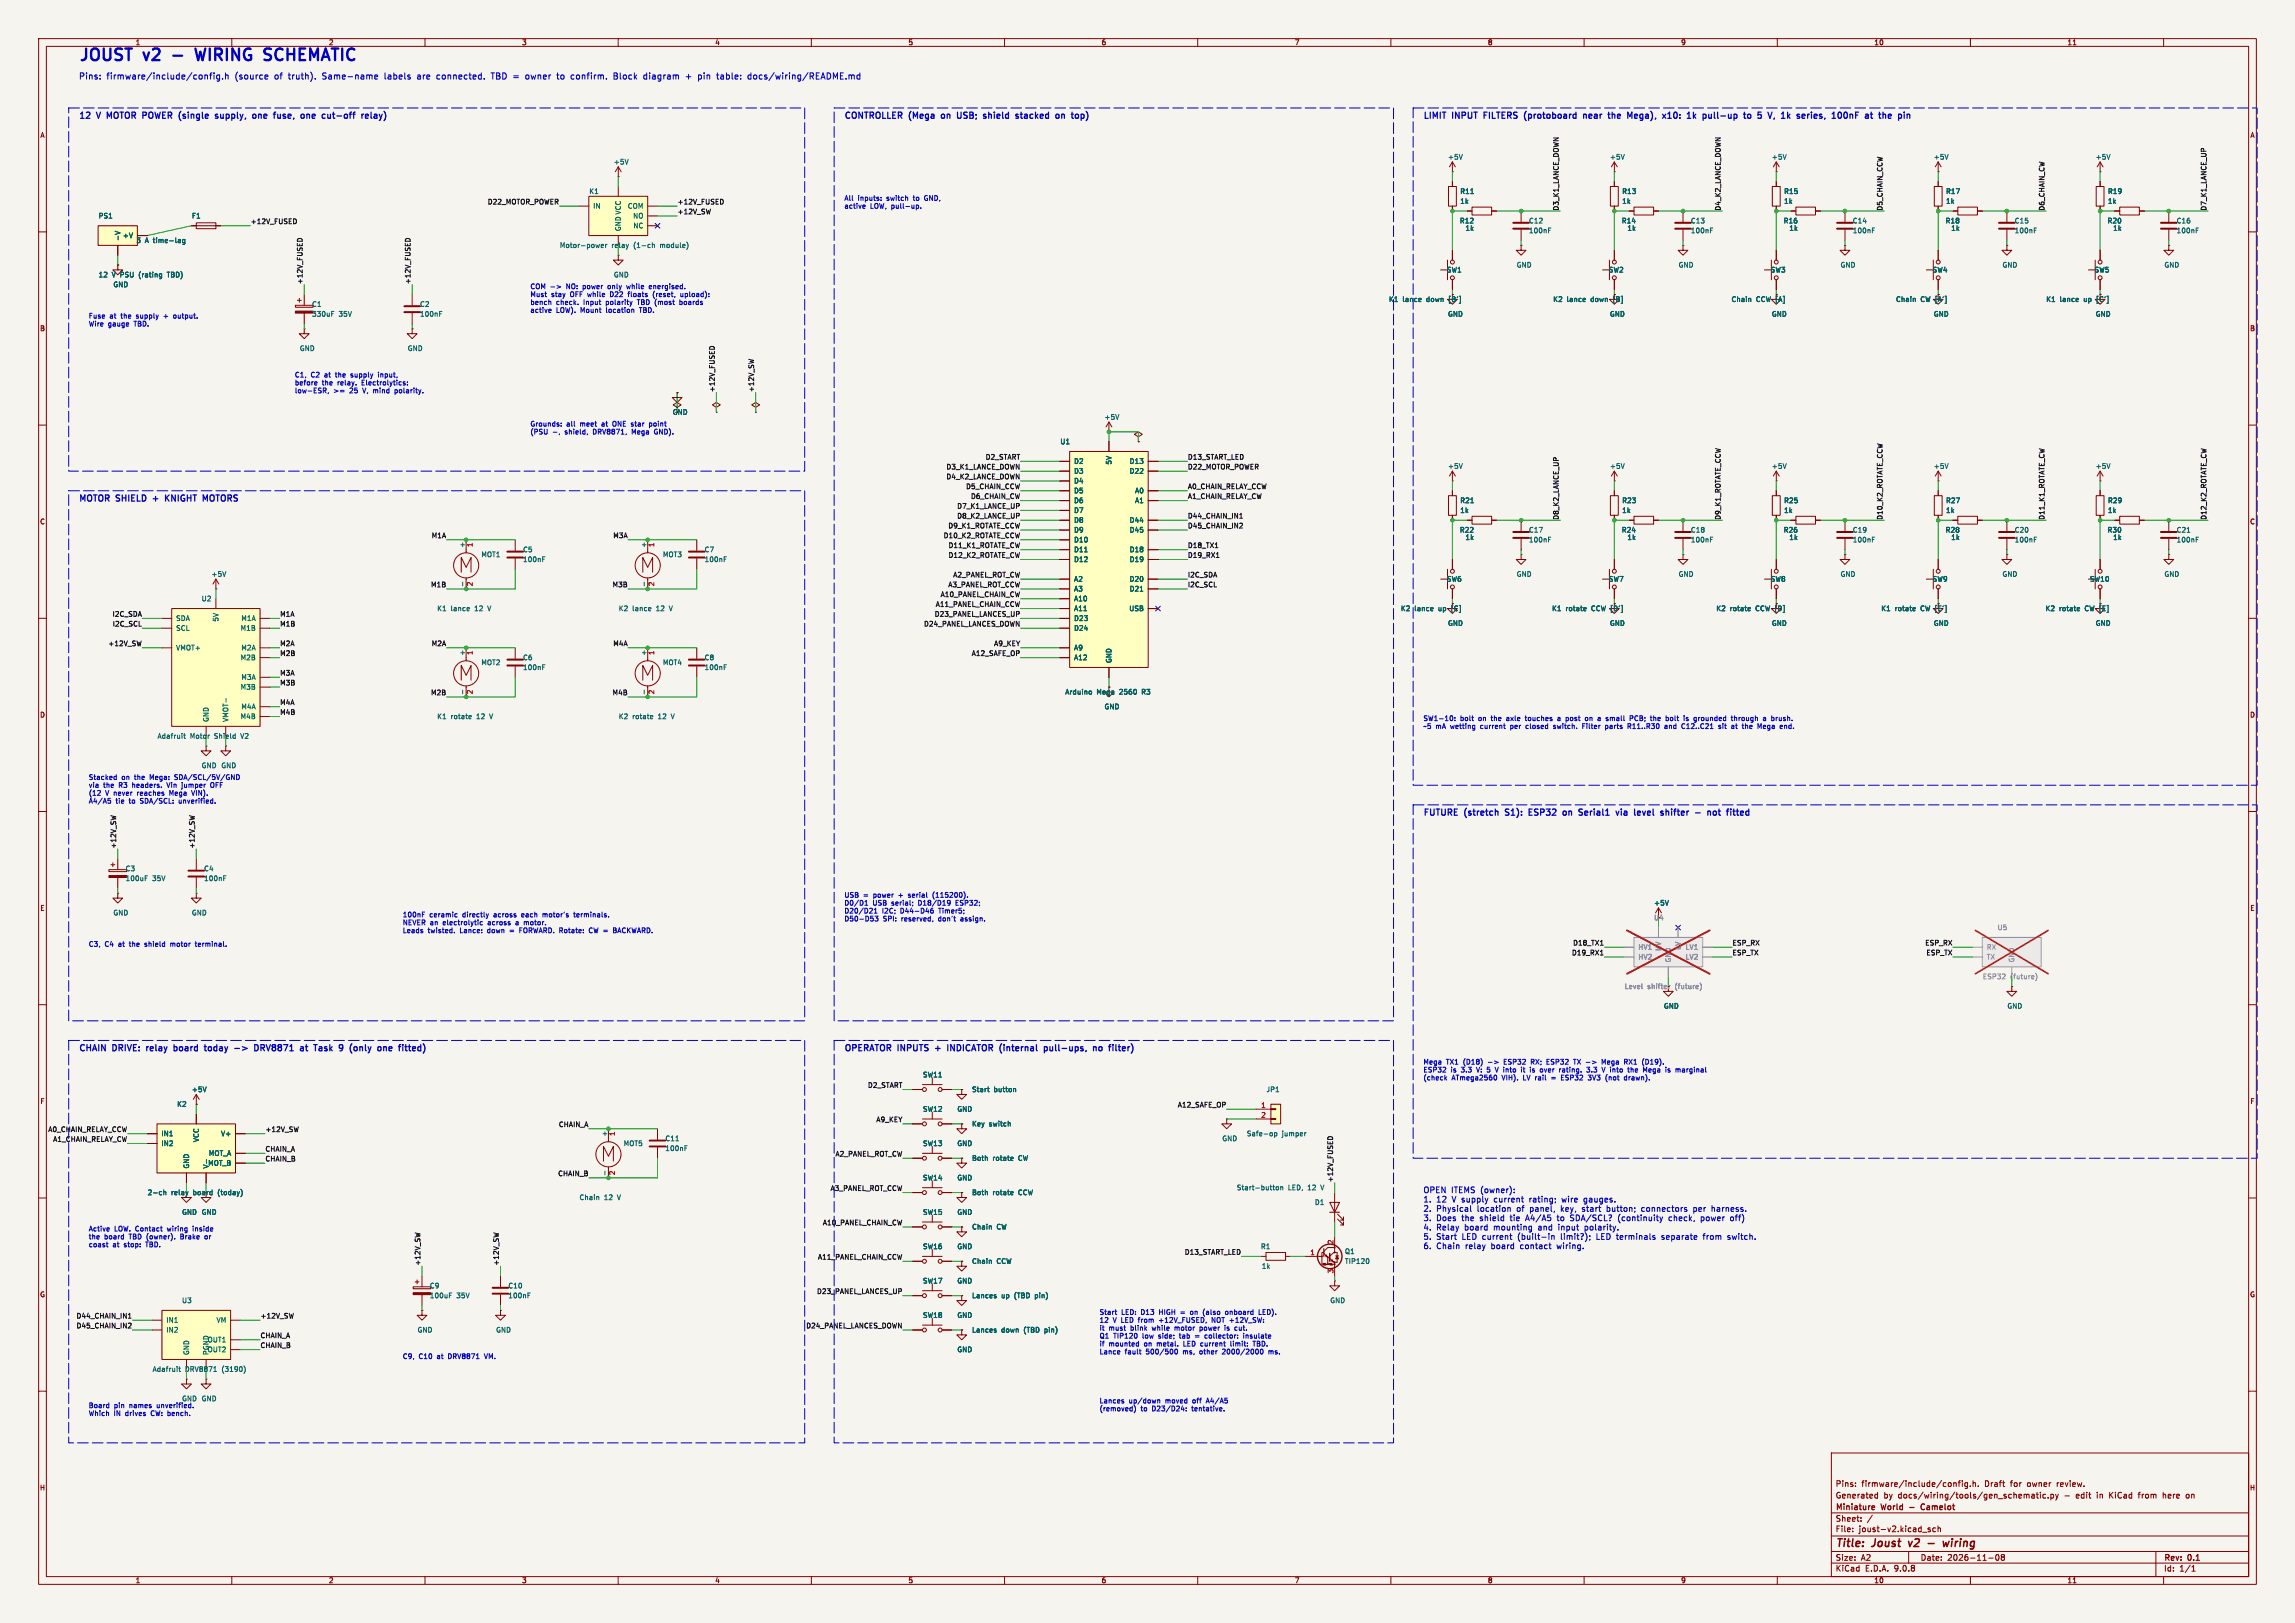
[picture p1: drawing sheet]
<svg xmlns="http://www.w3.org/2000/svg" width="594mm" height="420mm" viewBox="0 0 594 420" stroke-linecap="round" stroke-linejoin="round" font-family="sans-serif">
<defs><g id="words">
<g font-size="4.2" fill="#0000c2">
<text x="20.3" y="17.3">JOUST</text>
<text x="37.5" y="17.3">v2</text>
<text x="53.3" y="17.3">WIRING</text>
<text x="72.3" y="17.3">SCHEMATIC</text>
</g>
<g font-size="2.8" fill="#840000">
<text x="475" y="400.9">Title:</text>
<text x="484.7" y="400.9">Joust</text>
<text x="494.9" y="400.9">v2</text>
<text x="505.4" y="400.9">wiring</text>
</g>
<g font-size="2.2" fill="#0000c2">
<text x="20.3" y="20.9">Pins:</text>
<text x="27.5" y="20.9">firmware/include/config.h</text>
<text x="60.8" y="20.9">(source</text>
<text x="71.2" y="20.9">of</text>
<text x="74.9" y="20.9">truth).</text>
<text x="83.8" y="20.9">Same-name</text>
<text x="100" y="20.9">labels</text>
<text x="108.6" y="20.9">are</text>
<text x="113.8" y="20.9">connected.</text>
<text x="128.1" y="20.9">TBD =</text>
<text x="137.2" y="20.9">owner</text>
<text x="145.5" y="20.9">to</text>
<text x="149.2" y="20.9">confirm.</text>
<text x="160.4" y="20.9">Block</text>
<text x="168.3" y="20.9">diagram</text>
<text x="179.3" y="20.9">+</text>
<text x="182.7" y="20.9">pin</text>
<text x="187.7" y="20.9">table:</text>
<text x="195.8" y="20.9">docs/wiring/README.md</text>
<text x="20.3" y="31.5">12</text>
<text x="28.5" y="31.5">MOTOR</text>
<text x="38.3" y="31.5">POWER</text>
<text x="48.3" y="31.5">(single</text>
<text x="58.4" y="31.5">supply,</text>
<text x="68.7" y="31.5">one</text>
<text x="74.9" y="31.5">fuse,</text>
<text x="82.5" y="31.5">one</text>
<text x="88.6" y="31.5">cut-off</text>
<text x="99.5" y="31.5">relay)</text>
<text x="218.4" y="31.5">CONTROLLER (Mega</text>
<text x="244.4" y="31.5">on</text>
<text x="249.2" y="31.5">USB;</text>
<text x="256.6" y="31.5">shield</text>
<text x="265.6" y="31.5">stacked</text>
<text x="276.6" y="31.5">on</text>
<text x="281.4" y="31.5">top)</text>
<text x="376" y="31.5">INPUT</text>
<text x="384.8" y="31.5">FILTERS</text>
<text x="395.9" y="31.5">(protoboard</text>
<text x="411.9" y="31.5">near</text>
<text x="419" y="31.5">the</text>
<text x="424.6" y="31.5">Mega),</text>
<text x="434.3" y="31.5">x10:</text>
<text x="441.3" y="31.5">1k</text>
<text x="446" y="31.5">pull-up</text>
<text x="457.3" y="31.5">to</text>
<text x="461.5" y="31.5">5</text>
<text x="464.9" y="31.5">V,</text>
<text x="468.9" y="31.5">1k</text>
<text x="473.6" y="31.5">series,</text>
<text x="483.3" y="31.5">100nF</text>
<text x="492.5" y="31.5">at</text>
<text x="20.3" y="130.6">MOTOR</text>
<text x="30.2" y="130.6">SHIELD</text>
<text x="40.3" y="130.6">+</text>
<text x="44.2" y="130.6">KNIGHT</text>
<text x="54.6" y="130.6">MOTORS</text>
<text x="368.3" y="211.9">FUTURE</text>
<text x="379.1" y="211.9">(stretch</text>
<text x="390.4" y="211.9">S1):</text>
<text x="397.1" y="211.9">ESP32</text>
<text x="406.6" y="211.9">on</text>
<text x="411.3" y="211.9">Serial1</text>
<text x="421.7" y="211.9">via</text>
<text x="427" y="211.9">level</text>
<text x="434.4" y="211.9">shifter</text>
<text x="444" y="211.9">-</text>
<text x="447.8" y="211.9">not</text>
<text x="20.3" y="272.8">CHAIN</text>
<text x="29.3" y="272.8">DRIVE:</text>
<text x="38.7" y="272.8">relay</text>
<text x="46.4" y="272.8">board</text>
<text x="55" y="272.8">today</text>
<text x="69.2" y="272.8">DRV8871</text>
<text x="81.7" y="272.8">at</text>
<text x="85.9" y="272.8">Task</text>
<text x="93.1" y="272.8">9</text>
<text x="96.4" y="272.8">(only</text>
<text x="104.3" y="272.8">one</text>
<text x="110.4" y="272.8">fitted)</text>
<text x="218.4" y="272.8">OPERATOR INPUTS</text>
<text x="242.8" y="272.8">+</text>
<text x="246.6" y="272.8">INDICATOR</text>
<text x="260.8" y="272.8">(internal</text>
<text x="272.9" y="272.8">pull-ups,</text>
<text x="286.3" y="272.8">no</text>
<text x="291" y="272.8">filter)</text>
</g>
<g font-size="2.1" fill="#0000c2">
<text x="368.3" y="309">OPEN ITEMS (owner):</text>
<text x="368.3" y="311.5">1.</text>
<text x="371.7" y="311.5">12</text>
<text x="375.9" y="311.5">V supply</text>
<text x="387" y="311.5">current</text>
<text x="396.3" y="311.5">rating;</text>
<text x="404.9" y="311.5">wire</text>
<text x="410.7" y="311.5">gauges.</text>
<text x="368.3" y="313.9">2.</text>
<text x="368.3" y="316.3">3.</text>
<text x="371.7" y="313.9">Physical</text>
<text x="371.7" y="316.3">Does</text>
<text x="378.4" y="316.3">the</text>
<text x="382.4" y="313.9">location</text>
<text x="383.2" y="316.3">shield</text>
<text x="391.2" y="316.3">tie</text>
<text x="392.8" y="313.9">of</text>
<text x="395.4" y="316.3">A4/A5</text>
<text x="396.3" y="313.9">panel,</text>
<text x="403.7" y="316.3">to</text>
<text x="404.4" y="313.9">key,</text>
<text x="407.2" y="316.3">SDA/SCL?</text>
<text x="410.1" y="313.9">start</text>
<text x="416.6" y="313.9">button;</text>
<text x="419.7" y="316.3">(continuity</text>
<text x="425.8" y="313.9">connectors</text>
<text x="433" y="316.3">check,</text>
<text x="439.4" y="313.9">per</text>
<text x="441.4" y="316.3">power</text>
<text x="444.2" y="313.9">harness.</text>
<text x="449.2" y="316.3">off)</text>
<text x="368.3" y="318.7">4.</text>
<text x="368.3" y="321.1">5.</text>
<text x="368.3" y="323.5">6.</text>
<text x="371.7" y="318.7">Relay</text>
<text x="371.7" y="321.1">Start</text>
<text x="371.7" y="323.5">Chain</text>
<text x="378.5" y="321.1">LED current</text>
<text x="379.1" y="318.7">board</text>
<text x="379.3" y="323.5">relay</text>
<text x="386.1" y="323.5">board</text>
<text x="386.8" y="318.7">mounting</text>
<text x="393.1" y="321.1">(built-in</text>
<text x="393.8" y="323.5">contact</text>
<text x="398.4" y="318.7">and</text>
<text x="403.4" y="323.5">wiring.</text>
<text x="403.8" y="318.7">input</text>
<text x="404.4" y="321.1">limit?);</text>
<text x="410.7" y="318.7">polarity.</text>
<text x="413.8" y="321.1">LED terminals</text>
<text x="431" y="321.1">separate</text>
<text x="441.9" y="321.1">from</text>
<text x="448.4" y="321.1">switch.</text>
</g>
<g font-size="2.1" fill="#840000">
<text x="475" y="388">Generated</text>
<text x="475" y="385">Pins:</text>
<text x="481.8" y="385">firmware/include/config.h.</text>
<text x="487.5" y="388">by</text>
<text x="491.3" y="388">docs/wiring/tools/gen_schematic.py</text>
<text x="513.7" y="385">Draft</text>
<text x="520.5" y="385">for</text>
<text x="525" y="385">owner</text>
<text x="532.8" y="385">review.</text>
<text x="534.5" y="388">-</text>
<text x="537.6" y="388">edit</text>
<text x="543.1" y="388">in</text>
<text x="546.5" y="388">KiCad</text>
<text x="554.2" y="388">from</text>
<text x="560.7" y="388">here</text>
<text x="566.8" y="388">on</text>
<text x="475" y="394">Sheet:</text>
<text x="475" y="391.2">Miniature</text>
<text x="487" y="391.2">World</text>
<text x="494.9" y="391.2">-</text>
<text x="498.5" y="391.2">Camelot</text>
<text x="475" y="396.7">File:</text>
<text x="481.1" y="396.7">joust-v2.kicad_sch</text>
<text x="475" y="406.9">KiCad</text>
<text x="475" y="404.1">Size:</text>
<text x="481.7" y="404.1">A2</text>
<text x="482.7" y="406.9">E.D.A.</text>
<text x="490.3" y="406.9">9.0.8</text>
<text x="497" y="404.1">Date:</text>
<text x="504" y="404.1">2026-11-08</text>
<text x="560" y="404.3">Rev:</text>
<text x="560" y="406.9">Id:</text>
<text x="564.1" y="406.9">1/1</text>
<text x="566.4" y="404.3">0.1</text>
</g>
<g font-size="1.8" fill="#840000">
<text x="35" y="11.9">1</text>
<text x="85" y="11.9">2</text>
<text x="135" y="11.9">3</text>
<text x="185" y="11.9">4</text>
<text x="235" y="11.9">5</text>
<text x="285" y="11.9">6</text>
<text x="335" y="11.9">7</text>
<text x="385" y="11.9">8</text>
<text x="435" y="11.9">9</text>
<text x="485" y="11.9">10</text>
<text x="535" y="11.9">11</text>
<text x="10.3" y="35.9">A</text>
<text x="582.3" y="35.9">A</text>
<text x="10.3" y="85.9">B</text>
<text x="582.3" y="85.9">B</text>
<text x="174" y="107.5">GND</text>
<text x="10.3" y="135.9">C</text>
<text x="582.3" y="135.9">C</text>
<text x="10.3" y="185.9">D</text>
<text x="582.3" y="185.9">D</text>
<text x="10.3" y="235.9">E</text>
<text x="582.3" y="235.9">E</text>
<text x="426.4" y="256.1">shifter</text>
<text x="10.3" y="285.9">F</text>
<text x="582.3" y="285.9">F</text>
<text x="10.3" y="335.9">G</text>
<text x="582.3" y="335.9">G</text>
<text x="10.2" y="385.9">H</text>
<text x="582.2" y="385.9">H</text>
<text x="35" y="409.9">1</text>
<text x="85" y="409.9">2</text>
<text x="135" y="409.9">3</text>
<text x="185" y="409.9">4</text>
<text x="235" y="409.9">5</text>
<text x="285" y="409.9">6</text>
<text x="335" y="409.9">7</text>
<text x="385" y="409.9">8</text>
<text x="435" y="409.9">9</text>
<text x="485" y="409.9">10</text>
<text x="535" y="409.9">11</text>
</g>
<g font-size="1.8" fill="#006464">
<text x="374.7" y="41.5">+5V</text>
<text x="416.6" y="41.5">+5V</text>
<text x="458.5" y="41.5">+5V</text>
<text x="500.4" y="41.5">+5V</text>
<text x="542.3" y="41.5">+5V</text>
<text x="158.8" y="42.8">+5V</text>
<text x="152.4" y="50.4">K1</text>
<text x="377.8" y="50.4">R11</text>
<text x="377.8" y="52.9">1k</text>
<text x="419.7" y="50.4">R13</text>
<text x="419.7" y="52.9">1k</text>
<text x="461.7" y="50.4">R15</text>
<text x="461.7" y="52.9">1k</text>
<text x="503.6" y="50.4">R17</text>
<text x="503.6" y="52.9">1k</text>
<text x="545.5" y="50.4">R19</text>
<text x="545.5" y="52.9">1k</text>
<text x="25.4" y="56.7">PS1</text>
<text x="49.6" y="56.7">F1</text>
<text x="153.4" y="54.2">IN</text>
<text x="160.9" y="59.9" transform="rotate(-90 160.9 59.9)">GND VCC</text>
<text x="162.4" y="54.2">COM</text>
<text x="163.8" y="56.7">NO</text>
<text x="163.8" y="59.3">NC</text>
<text x="377.7" y="58">R12</text>
<text x="379.2" y="59.9">1k</text>
<text x="395.6" y="58">C12</text>
<text x="419.6" y="58">R14</text>
<text x="421.1" y="59.9">1k</text>
<text x="437.5" y="58">C13</text>
<text x="461.6" y="58">R16</text>
<text x="463" y="59.9">1k</text>
<text x="479.4" y="58">C14</text>
<text x="503.5" y="58">R18</text>
<text x="504.9" y="59.9">1k</text>
<text x="521.3" y="58">C15</text>
<text x="545.4" y="58">R20</text>
<text x="546.8" y="59.9">1k</text>
<text x="563.3" y="58">C16</text>
<text x="31.3" y="62.5" transform="rotate(-90 31.3 62.5)">-V</text>
<text x="31.7" y="61.8">+V</text>
<text x="35.2" y="63.1">3</text>
<text x="37.5" y="63.1">A time-lag</text>
<text x="144.8" y="64.4">Motor-power</text>
<text x="158.3" y="64.4">relay</text>
<text x="164.1" y="64.4">(1-ch</text>
<text x="171.2" y="64.4">module)</text>
<text x="395.6" y="60.6">100nF</text>
<text x="437.5" y="60.6">100nF</text>
<text x="479.4" y="60.6">100nF</text>
<text x="521.3" y="60.6">100nF</text>
<text x="563.3" y="60.6">100nF</text>
<text x="25.4" y="72">12</text>
<text x="29" y="72">V PSU</text>
<text x="36.2" y="72">(rating</text>
<text x="43.8" y="72">TBD)</text>
<text x="158.8" y="72">GND</text>
<text x="374.4" y="70.7">SW1</text>
<text x="392.4" y="69.4">GND</text>
<text x="416.3" y="70.7">SW2</text>
<text x="434.3" y="69.4">GND</text>
<text x="458.2" y="70.7">SW3</text>
<text x="476.3" y="69.4">GND</text>
<text x="500.1" y="70.7">SW4</text>
<text x="518.2" y="69.4">GND</text>
<text x="542" y="70.7">SW5</text>
<text x="560.1" y="69.4">GND</text>
<text x="29.2" y="74.5">GND</text>
<text x="80.7" y="79.6">C1</text>
<text x="80.7" y="82.1">330uF</text>
<text x="87.7" y="82.1">35V</text>
<text x="108.6" y="79.6">C2</text>
<text x="108.6" y="82.1">100nF</text>
<text x="359.4" y="78.3">K1</text>
<text x="363" y="78.3">lance</text>
<text x="369.3" y="78.3">down</text>
<text x="374.7" y="82.1">GND</text>
<text x="375.3" y="78.3">[B']</text>
<text x="401.9" y="78.3">K2</text>
<text x="405.5" y="78.3">lance</text>
<text x="411.9" y="78.3">down</text>
<text x="416.6" y="82.1">GND</text>
<text x="417.8" y="78.3">[B]</text>
<text x="448" y="78.3">Chain</text>
<text x="454.5" y="78.3">CCW [A]</text>
<text x="458.5" y="82.1">GND</text>
<text x="490.6" y="78.3">Chain</text>
<text x="497.1" y="78.3">CW [A']</text>
<text x="500.4" y="82.1">GND</text>
<text x="529.5" y="78.3">K1</text>
<text x="533.1" y="78.3">lance</text>
<text x="539.5" y="78.3">up</text>
<text x="542.3" y="82.1">GND</text>
<text x="542.9" y="78.3">[C']</text>
<text x="77.5" y="91">GND</text>
<text x="105.4" y="91">GND</text>
<text x="285.8" y="108.8">+5V</text>
<text x="274.3" y="115.2">U1</text>
<text x="277.9" y="120.2">D2</text>
<text x="277.9" y="122.8">D3</text>
<text x="277.9" y="125.3">D4</text>
<text x="287.9" y="120.4" transform="rotate(-90 287.9 120.4)">5V</text>
<text x="292.3" y="120.2">D13</text>
<text x="292.3" y="122.8">D22</text>
<text x="374.7" y="121.5">+5V</text>
<text x="416.6" y="121.5">+5V</text>
<text x="458.5" y="121.5">+5V</text>
<text x="500.4" y="121.5">+5V</text>
<text x="542.3" y="121.5">+5V</text>
<text x="277.9" y="127.9">D5</text>
<text x="277.9" y="130.4">D6</text>
<text x="293.7" y="127.9">A0</text>
<text x="293.7" y="130.4">A1</text>
<text x="377.8" y="130.4">R21</text>
<text x="419.7" y="130.4">R23</text>
<text x="461.7" y="130.4">R25</text>
<text x="503.6" y="130.4">R27</text>
<text x="545.5" y="130.4">R29</text>
<text x="277.9" y="132.9">D7</text>
<text x="277.9" y="135.5">D8</text>
<text x="292.3" y="135.5">D44</text>
<text x="377.8" y="132.9">1k</text>
<text x="419.7" y="132.9">1k</text>
<text x="461.7" y="132.9">1k</text>
<text x="503.6" y="132.9">1k</text>
<text x="545.5" y="132.9">1k</text>
<text x="120.4" y="141.9" transform="rotate(-90 120.4 141.9)">+</text>
<text x="135.3" y="143.1">C5</text>
<text x="167.4" y="141.9" transform="rotate(-90 167.4 141.9)">+</text>
<text x="182.3" y="143.1">C7</text>
<text x="277.9" y="138">D9</text>
<text x="277.9" y="140.6">D10</text>
<text x="277.9" y="143.1">D11</text>
<text x="292.3" y="138">D45</text>
<text x="292.3" y="143.1">D18</text>
<text x="377.7" y="138">R22</text>
<text x="379.2" y="139.9">1k</text>
<text x="395.6" y="140.6">100nF</text>
<text x="395.6" y="138">C17</text>
<text x="419.6" y="138">R24</text>
<text x="421.1" y="139.9">1k</text>
<text x="437.5" y="140.6">100nF</text>
<text x="437.5" y="138">C18</text>
<text x="461.6" y="138">R26</text>
<text x="463" y="139.9">1k</text>
<text x="479.4" y="140.6">100nF</text>
<text x="479.4" y="138">C19</text>
<text x="503.5" y="138">R28</text>
<text x="504.9" y="139.9">1k</text>
<text x="521.3" y="140.6">100nF</text>
<text x="521.3" y="138">C20</text>
<text x="545.4" y="138">R30</text>
<text x="546.8" y="139.9">1k</text>
<text x="563.3" y="140.6">100nF</text>
<text x="563.3" y="138">C21</text>
<text x="54.6" y="149.5">+5V</text>
<text x="124.5" y="144.4">MOT1</text>
<text x="135.3" y="145.6">100nF</text>
<text x="171.5" y="144.4">MOT3</text>
<text x="182.3" y="145.6">100nF</text>
<text x="277.9" y="145.6">D12</text>
<text x="292.3" y="145.6">D19</text>
<text x="392.4" y="149.5">GND</text>
<text x="434.3" y="149.5">GND</text>
<text x="476.3" y="149.5">GND</text>
<text x="518.2" y="149.5">GND</text>
<text x="560.1" y="149.5">GND</text>
<text x="52.1" y="155.8">U2</text>
<text x="277.9" y="150.7">A2</text>
<text x="277.9" y="153.3">A3</text>
<text x="277.9" y="155.8">A10</text>
<text x="292.3" y="150.7">D20</text>
<text x="292.3" y="153.3">D21</text>
<text x="374.4" y="150.7">SW6</text>
<text x="416.3" y="150.7">SW7</text>
<text x="458.2" y="150.7">SW8</text>
<text x="500.1" y="150.7">SW9</text>
<text x="540.8" y="150.7">SW10</text>
<text x="45.5" y="160.9">SDA</text>
<text x="56.7" y="161" transform="rotate(-90 56.7 161)">5V</text>
<text x="62.3" y="160.9">M1A</text>
<text x="113" y="158.3">K1</text>
<text x="116.7" y="158.3">lance</text>
<text x="123" y="158.3">12</text>
<text x="126.6" y="158.3">V</text>
<text x="160" y="158.3">K2</text>
<text x="163.7" y="158.3">lance</text>
<text x="170" y="158.3">12</text>
<text x="173.6" y="158.3">V</text>
<text x="277.9" y="158.3">A11</text>
<text x="277.9" y="160.9">D23</text>
<text x="292.2" y="158.3">USB</text>
<text x="362.5" y="158.3">K2</text>
<text x="366.1" y="158.3">lance</text>
<text x="372.4" y="158.3">up</text>
<text x="375.9" y="158.3">[C]</text>
<text x="401.6" y="158.3">K1</text>
<text x="405.2" y="158.3">rotate</text>
<text x="412" y="158.3">CCW [D']</text>
<text x="444.1" y="158.3">K2</text>
<text x="447.8" y="158.3">rotate</text>
<text x="454.6" y="158.3">CCW [D]</text>
<text x="486.8" y="158.3">K1</text>
<text x="490.5" y="158.3">rotate</text>
<text x="497.2" y="158.3">CW [E']</text>
<text x="529.3" y="158.3">K2</text>
<text x="533" y="158.3">rotate</text>
<text x="539.8" y="158.3">CW [E]</text>
<text x="45.5" y="163.4">SCL</text>
<text x="62.2" y="163.4">M1B</text>
<text x="277.9" y="163.4">D24</text>
<text x="374.7" y="162.2">GND</text>
<text x="416.6" y="162.2">GND</text>
<text x="458.5" y="162.2">GND</text>
<text x="500.4" y="162.2">GND</text>
<text x="542.3" y="162.2">GND</text>
<text x="45.5" y="168.5">VMOT+</text>
<text x="62.2" y="171">M2B</text>
<text x="62.3" y="168.5">M2A</text>
<text x="120.4" y="169.8" transform="rotate(-90 120.4 169.8)">+</text>
<text x="124.5" y="172.3">MOT2</text>
<text x="135.3" y="171">C6</text>
<text x="135.3" y="173.6">100nF</text>
<text x="167.4" y="169.8" transform="rotate(-90 167.4 169.8)">+</text>
<text x="171.5" y="172.3">MOT4</text>
<text x="182.3" y="171">C8</text>
<text x="182.3" y="173.6">100nF</text>
<text x="277.9" y="168.5">A9</text>
<text x="277.9" y="171">A12</text>
<text x="287.9" y="171.7" transform="rotate(-90 287.9 171.7)">GND</text>
<text x="62.2" y="178.7">M3B</text>
<text x="62.3" y="176.1">M3A</text>
<text x="275.6" y="179.9">Arduino</text>
<text x="283.8" y="179.9">Mega</text>
<text x="289.9" y="179.9">2560</text>
<text x="295.9" y="179.9">R3</text>
<text x="62.3" y="183.7">M4A</text>
<text x="285.8" y="183.7">GND</text>
<text x="40.6" y="191.4">Adafruit</text>
<text x="49.2" y="191.4">Motor</text>
<text x="54.2" y="186.9" transform="rotate(-90 54.2 186.9)">GND</text>
<text x="55.6" y="191.4">Shield</text>
<text x="59.3" y="186.9" transform="rotate(-90 59.3 186.9)">VMOT-</text>
<text x="62.2" y="186.3">M4B</text>
<text x="62.7" y="191.4">V2</text>
<text x="113" y="186.3">K1</text>
<text x="116.7" y="186.3">rotate</text>
<text x="123.5" y="186.3">12</text>
<text x="127.1" y="186.3">V</text>
<text x="160" y="186.3">K2</text>
<text x="163.7" y="186.3">rotate</text>
<text x="170.5" y="186.3">12</text>
<text x="174.1" y="186.3">V</text>
<text x="52.1" y="199">GND GND</text>
<text x="32.4" y="225.7">C3</text>
<text x="52.7" y="225.7">C4</text>
<text x="32.4" y="228.2">100uF</text>
<text x="39.4" y="228.2">35V</text>
<text x="52.7" y="228.2">100nF</text>
<text x="29.2" y="237.1">GND</text>
<text x="49.5" y="237.1">GND</text>
<text x="428" y="234.5">+5V</text>
<text x="430.5" y="261.2">GND</text>
<text x="519.4" y="261.2">GND</text>
<text x="238.8" y="279">SW11</text>
<text x="45.7" y="286.6">K2</text>
<text x="49.5" y="282.8">+5V</text>
<text x="238.8" y="287.9">SW12</text>
<text x="247.7" y="287.9">GND</text>
<text x="251.5" y="282.8">Start</text>
<text x="257.2" y="282.8">button</text>
<text x="327.7" y="282.8">JP1</text>
<text x="251.5" y="291.7">Key</text>
<text x="256" y="291.7">switch</text>
<text x="41.7" y="294.2">IN1</text>
<text x="41.7" y="296.8">IN2</text>
<text x="51.7" y="295.7" transform="rotate(-90 51.7 295.7)">VCC</text>
<text x="53.9" y="299.3">MOT_A</text>
<text x="57.1" y="294.2">V+</text>
<text x="157.2" y="294.3" transform="rotate(-90 157.2 294.3)">+</text>
<text x="161.3" y="296.8">MOT5</text>
<text x="172.1" y="298">100nF</text>
<text x="172.1" y="295.5">C11</text>
<text x="238.8" y="296.8">SW13</text>
<text x="247.7" y="296.8">GND</text>
<text x="316.2" y="295.5">GND</text>
<text x="322.6" y="294.2">Safe-op</text>
<text x="331.8" y="294.2">jumper</text>
<text x="49.1" y="302.5" transform="rotate(-90 49.1 302.5)">GND</text>
<text x="53.8" y="301.9">MOT_B</text>
<text x="54.2" y="302.5" transform="rotate(-90 54.2 302.5)">V-</text>
<text x="238.8" y="305.7">SW14</text>
<text x="247.7" y="305.7">GND</text>
<text x="251.5" y="300.6">Both</text>
<text x="256.9" y="300.6">rotate</text>
<text x="263.7" y="300.6">CW</text>
<text x="38.1" y="309.5">2-ch</text>
<text x="44.3" y="309.5">relay</text>
<text x="50.1" y="309.5">board</text>
<text x="56.7" y="309.5">(today)</text>
<text x="149.9" y="310.7">Chain</text>
<text x="156.4" y="310.7">12</text>
<text x="160" y="310.7">V</text>
<text x="251.5" y="309.5">Both</text>
<text x="256.9" y="309.5">rotate</text>
<text x="263.7" y="309.5">CCW</text>
<text x="320" y="308.2">Start-button</text>
<text x="333.4" y="308.2">LED,</text>
<text x="338.6" y="308.2">12</text>
<text x="342.2" y="308.2">V</text>
<text x="47" y="314.6">GND GND</text>
<text x="238.8" y="314.6">SW15</text>
<text x="247.7" y="314.6">GND</text>
<text x="340.2" y="312">D1</text>
<text x="238.8" y="323.4">SW16</text>
<text x="247.7" y="323.4">GND</text>
<text x="251.5" y="318.4">Chain</text>
<text x="258" y="318.4">CW</text>
<text x="326.2" y="323.4">R1</text>
<text x="251.5" y="327.3">Chain</text>
<text x="258" y="327.3">CCW</text>
<text x="326.5" y="328.5">1k</text>
<text x="348" y="327.3">TIP120</text>
<text x="348" y="324.7">Q1</text>
<text x="111.1" y="333.6">C9</text>
<text x="131.5" y="333.6">C10</text>
<text x="238.8" y="332.3">SW17</text>
<text x="247.7" y="332.3">GND</text>
<text x="47" y="337.4">U3</text>
<text x="111.1" y="336.1">100uF</text>
<text x="118.2" y="336.1">35V</text>
<text x="131.5" y="336.1">100nF</text>
<text x="238.8" y="341.2">SW18</text>
<text x="247.7" y="341.2">GND</text>
<text x="251.5" y="336.1">Lances</text>
<text x="259.2" y="336.1">up</text>
<text x="262.6" y="336.1">(TBD</text>
<text x="268.2" y="336.1">pin)</text>
<text x="344.2" y="337.4">GND</text>
<text x="42.9" y="342.5">IN1</text>
<text x="42.9" y="345">IN2</text>
<text x="53.6" y="347.6">OUT1</text>
<text x="55.9" y="342.5">VM</text>
<text x="108" y="345">GND</text>
<text x="128.3" y="345">GND</text>
<text x="251.5" y="345">Lances</text>
<text x="259.2" y="345">down</text>
<text x="265.1" y="345">(TBD</text>
<text x="270.6" y="345">pin)</text>
<text x="49.1" y="350.8" transform="rotate(-90 49.1 350.8)">GND</text>
<text x="53.6" y="350.1">OUT2</text>
<text x="54.2" y="350.8" transform="rotate(-90 54.2 350.8)">PGND</text>
<text x="247.7" y="350.1">GND</text>
<text x="39.4" y="355.2">Adafruit</text>
<text x="47.9" y="355.2">DRV8871</text>
<text x="57.6" y="355.2">(3190)</text>
<text x="47" y="362.8">GND GND</text>
</g>
<g font-size="1.8" fill="#0f0f0f">
<text x="126.1" y="53">D22_MOTOR_POWER</text>
<text x="175.3" y="53">+12V_FUSED</text>
<text x="64.8" y="58.1">+12V_FUSED</text>
<text x="175.3" y="55.5">+12V_SW</text>
<text x="403.5" y="54.6" transform="rotate(-90 403.5 54.6)">D3_K1_LANCE_DOWN</text>
<text x="445.4" y="54.6" transform="rotate(-90 445.4 54.6)">D4_K2_LANCE_DOWN</text>
<text x="487.3" y="54.6" transform="rotate(-90 487.3 54.6)">D5_CHAIN_CCW</text>
<text x="529.2" y="54.6" transform="rotate(-90 529.2 54.6)">D6_CHAIN_CW</text>
<text x="571.2" y="54.6" transform="rotate(-90 571.2 54.6)">D7_K1_LANCE_UP</text>
<text x="78.4" y="73.7" transform="rotate(-90 78.4 73.7)">+12V_FUSED</text>
<text x="106.3" y="73.7" transform="rotate(-90 106.3 73.7)">+12V_FUSED</text>
<text x="185.1" y="101.6" transform="rotate(-90 185.1 101.6)">+12V_FUSED</text>
<text x="195.2" y="101.6" transform="rotate(-90 195.2 101.6)">+12V_SW</text>
<text x="255" y="119">D2_START</text>
<text x="307.3" y="119">D13_START_LED</text>
<text x="244.8" y="124.1">D4_K2_LANCE_DOWN</text>
<text x="244.8" y="121.6">D3_K1_LANCE_DOWN</text>
<text x="307.3" y="121.6">D22_MOTOR_POWER</text>
<text x="247.6" y="131.7">D7_K1_LANCE_UP</text>
<text x="249.9" y="126.7">D5_CHAIN_CCW</text>
<text x="251.2" y="129.2">D6_CHAIN_CW</text>
<text x="307.3" y="126.7">A0_CHAIN_RELAY_CCW</text>
<text x="307.3" y="129.2">A1_CHAIN_RELAY_CW</text>
<text x="245.3" y="136.8">D9_K1_ROTATE_CCW</text>
<text x="247.6" y="134.3">D8_K2_LANCE_UP</text>
<text x="307.3" y="134.3">D44_CHAIN_IN1</text>
<text x="307.3" y="136.8">D45_CHAIN_IN2</text>
<text x="403.5" y="134.6" transform="rotate(-90 403.5 134.6)">D8_K2_LANCE_UP</text>
<text x="445.4" y="134.6" transform="rotate(-90 445.4 134.6)">D9_K1_ROTATE_CCW</text>
<text x="487.3" y="134.6" transform="rotate(-90 487.3 134.6)">D10_K2_ROTATE_CCW</text>
<text x="529.2" y="134.6" transform="rotate(-90 529.2 134.6)">D11_K1_ROTATE_CW</text>
<text x="571.2" y="134.6" transform="rotate(-90 571.2 134.6)">D12_K2_ROTATE_CW</text>
<text x="111.6" y="139.4">M1A</text>
<text x="158.6" y="139.4">M3A</text>
<text x="244.1" y="139.4">D10_K2_ROTATE_CCW</text>
<text x="245.4" y="141.9">D11_K1_ROTATE_CW</text>
<text x="307.3" y="141.9">D18_TX1</text>
<text x="245.4" y="144.4">D12_K2_ROTATE_CW</text>
<text x="246.6" y="149.5">A2_PANEL_ROT_CW</text>
<text x="307.3" y="144.4">D19_RX1</text>
<text x="307.3" y="149.5">I2C_SDA</text>
<text x="111.4" y="152.1">M1B</text>
<text x="158.4" y="152.1">M3B</text>
<text x="243.3" y="154.6">A10_PANEL_CHAIN_CW</text>
<text x="245.3" y="152.1">A3_PANEL_ROT_CCW</text>
<text x="307.3" y="152.1">I2C_SCL</text>
<text x="29" y="159.7">I2C_SDA</text>
<text x="72.4" y="159.7">M1A</text>
<text x="241.8" y="159.7">D23_PANEL_LANCES_UP</text>
<text x="242.1" y="157.1">A11_PANEL_CHAIN_CCW</text>
<text x="27.9" y="167.3">+12V_SW</text>
<text x="29.1" y="162.2">I2C_SCL</text>
<text x="72.4" y="162.2">M1B</text>
<text x="72.4" y="167.3">M2A</text>
<text x="111.6" y="167.3">M2A</text>
<text x="158.6" y="167.3">M4A</text>
<text x="239" y="162.2">D24_PANEL_LANCES_DOWN</text>
<text x="257.2" y="167.3">A9_KEY</text>
<text x="72.4" y="169.8">M2B</text>
<text x="251.4" y="169.8">A12_SAFE_OP</text>
<text x="72.4" y="174.9">M3A</text>
<text x="72.4" y="177.5">M3B</text>
<text x="111.4" y="180">M2B</text>
<text x="158.4" y="180">M4B</text>
<text x="72.4" y="182.5">M4A</text>
<text x="72.4" y="185.1">M4B</text>
<text x="30.1" y="219.7" transform="rotate(-90 30.1 219.7)">+12V_SW</text>
<text x="50.5" y="219.7" transform="rotate(-90 50.5 219.7)">+12V_SW</text>
<text x="407" y="244.8">D18_TX1</text>
<text x="448.3" y="244.8">ESP_RX</text>
<text x="498.2" y="244.8">ESP_RX</text>
<text x="406.7" y="247.3">D19_RX1</text>
<text x="448.3" y="247.3">ESP_TX</text>
<text x="498.5" y="247.3">ESP_TX</text>
<text x="224.5" y="281.6">D2_START</text>
<text x="304.7" y="286.7">A12_SAFE_OP</text>
<text x="12.4" y="293">A0_CHAIN_RELAY_CCW</text>
<text x="68.6" y="293">+12V_SW</text>
<text x="144.5" y="291.8">CHAIN_A</text>
<text x="226.7" y="290.5">A9_KEY</text>
<text x="13.6" y="295.6">A1_CHAIN_RELAY_CW</text>
<text x="68.6" y="298.1">CHAIN_A</text>
<text x="216.1" y="299.4">A2_PANEL_ROT_CW</text>
<text x="68.6" y="300.6">CHAIN_B</text>
<text x="144.3" y="304.5">CHAIN_B</text>
<text x="214.9" y="308.3">A3_PANEL_ROT_CCW</text>
<text x="345.1" y="306.1" transform="rotate(-90 345.1 306.1)">+12V_FUSED</text>
<text x="212.9" y="317.2">A10_PANEL_CHAIN_CW</text>
<text x="108.9" y="327.7" transform="rotate(-90 108.9 327.7)">+12V_SW</text>
<text x="129.2" y="327.7" transform="rotate(-90 129.2 327.7)">+12V_SW</text>
<text x="211.6" y="326">A11_PANEL_CHAIN_CCW</text>
<text x="306.5" y="324.8">D13_START_LED</text>
<text x="211.3" y="334.9">D23_PANEL_LANCES_UP</text>
<text x="19.7" y="341.3">D44_CHAIN_IN1</text>
<text x="67.3" y="341.3">+12V_SW</text>
<text x="19.7" y="343.8">D45_CHAIN_IN2</text>
<text x="67.3" y="346.4">CHAIN_A</text>
<text x="208.6" y="343.8">D24_PANEL_LANCES_DOWN</text>
<text x="67.3" y="348.9">CHAIN_B</text>
</g>
<g font-size="1.8" fill="#0000c2">
<text x="218.4" y="52.3">All</text>
<text x="222" y="52.3">inputs:</text>
<text x="229.6" y="52.3">switch</text>
<text x="236.7" y="52.3">to</text>
<text x="239.8" y="52.3">GND,</text>
<text x="218.4" y="54.3">active</text>
<text x="225.2" y="54.3">LOW, pull-up.</text>
<text x="137.2" y="75.1">COM -&gt;</text>
<text x="137.2" y="77.2">Must</text>
<text x="142.7" y="77.2">stay</text>
<text x="146.7" y="75.1">NO:</text>
<text x="147.7" y="77.2">OFF while</text>
<text x="151.1" y="75.1">power</text>
<text x="157.8" y="75.1">only</text>
<text x="158.4" y="77.2">D22</text>
<text x="162.9" y="75.1">while</text>
<text x="163.3" y="77.2">floats</text>
<text x="168.9" y="75.1">energised.</text>
<text x="169.9" y="77.2">(reset,</text>
<text x="177.2" y="77.2">upload):</text>
<text x="22.9" y="82.8">Fuse</text>
<text x="28.4" y="82.8">at</text>
<text x="31.4" y="82.8">the</text>
<text x="35.6" y="82.8">supply</text>
<text x="42.8" y="82.8">+</text>
<text x="45.6" y="82.8">output.</text>
<text x="137.2" y="79.2">bench</text>
<text x="137.2" y="81.3">active</text>
<text x="144" y="79.2">check.</text>
<text x="144" y="81.3">LOW).</text>
<text x="150.4" y="81.3">Mount</text>
<text x="151.2" y="79.2">Input</text>
<text x="157.1" y="79.2">polarity</text>
<text x="157.2" y="81.3">location</text>
<text x="165.5" y="79.2">TBD (most</text>
<text x="166" y="81.3">TBD.</text>
<text x="176.8" y="79.2">boards</text>
<text x="22.9" y="84.8">Wire</text>
<text x="28" y="84.8">gauge</text>
<text x="34.8" y="84.8">TBD.</text>
<text x="76.2" y="98">C1,</text>
<text x="76.2" y="100">before</text>
<text x="80.5" y="98">C2</text>
<text x="83.4" y="100">the</text>
<text x="84.1" y="98">at</text>
<text x="87.2" y="98">the</text>
<text x="87.5" y="100">relay.</text>
<text x="91.3" y="98">supply</text>
<text x="93.9" y="100">Electrolytics:</text>
<text x="98.6" y="98">input,</text>
<text x="76.2" y="102.1">low-ESR,</text>
<text x="86.3" y="102.1">&gt;=</text>
<text x="90.6" y="102.1">25</text>
<text x="94.2" y="102.1">V, mind</text>
<text x="102.9" y="102.1">polarity.</text>
<text x="137.2" y="110.7">Grounds:</text>
<text x="137.2" y="112.7">(PSU</text>
<text x="146.3" y="112.7">shield,</text>
<text x="146.6" y="110.7">all</text>
<text x="150.3" y="110.7">meet</text>
<text x="153.8" y="112.7">DRV8871,</text>
<text x="156" y="110.7">at</text>
<text x="159.1" y="110.7">ONE star</text>
<text x="164" y="112.7">Mega</text>
<text x="168.9" y="110.7">point</text>
<text x="170" y="112.7">GND).</text>
<text x="368.3" y="186.9">SW1-10:</text>
<text x="368.3" y="188.9">~5</text>
<text x="371.6" y="188.9">mA</text>
<text x="375.5" y="188.9">wetting</text>
<text x="377.9" y="186.9">bolt</text>
<text x="382.8" y="186.9">on</text>
<text x="383.5" y="188.9">current</text>
<text x="386.3" y="186.9">the</text>
<text x="390.4" y="186.9">axle</text>
<text x="391.4" y="188.9">per</text>
<text x="395.5" y="186.9">touches</text>
<text x="395.6" y="188.9">closed</text>
<text x="403" y="188.9">switch.</text>
<text x="404.1" y="186.9">a</text>
<text x="406.4" y="186.9">post</text>
<text x="410.7" y="188.9">Filter</text>
<text x="411.6" y="186.9">on</text>
<text x="415.1" y="186.9">a</text>
<text x="416.8" y="188.9">parts</text>
<text x="417.4" y="186.9">small</text>
<text x="422.8" y="188.9">R11..R30</text>
<text x="423.8" y="186.9">PCB;</text>
<text x="429.3" y="186.9">the</text>
<text x="432.6" y="188.9">and</text>
<text x="433.5" y="186.9">bolt</text>
<text x="437.2" y="188.9">C12..C21</text>
<text x="438.3" y="186.9">is</text>
<text x="441.1" y="186.9">grounded</text>
<text x="446.9" y="188.9">sit</text>
<text x="450.5" y="188.9">at</text>
<text x="451.1" y="186.9">through</text>
<text x="453.5" y="188.9">the</text>
<text x="457.6" y="188.9">Mega</text>
<text x="459.5" y="186.9">a</text>
<text x="461.8" y="186.9">brush.</text>
<text x="463.7" y="188.9">end.</text>
<text x="22.9" y="202.1">Stacked</text>
<text x="31.5" y="202.1">on</text>
<text x="34.9" y="202.1">the</text>
<text x="39.1" y="202.1">Mega:</text>
<text x="45.7" y="202.1">SDA/SCL/5V/GND</text>
<text x="22.9" y="204.2">via</text>
<text x="22.9" y="206.2">(12</text>
<text x="22.9" y="208.3">A4/A5</text>
<text x="26.8" y="204.2">the</text>
<text x="27.3" y="206.2">V never</text>
<text x="30" y="208.3">tie</text>
<text x="30.9" y="204.2">R3</text>
<text x="33.5" y="208.3">to</text>
<text x="34.5" y="204.2">headers.</text>
<text x="35.8" y="206.2">reaches</text>
<text x="36.6" y="208.3">SDA/SCL:</text>
<text x="43.8" y="204.2">Vin</text>
<text x="44.4" y="206.2">Mega</text>
<text x="46.8" y="208.3">unverified.</text>
<text x="47.8" y="204.2">jumper</text>
<text x="50.4" y="206.2">VIN).</text>
<text x="55.4" y="204.2">OFF</text>
<text x="218.4" y="232.6">USB</text>
<text x="223.4" y="232.6">=</text>
<text x="226.2" y="232.6">power</text>
<text x="232.8" y="232.6">+</text>
<text x="235.6" y="232.6">serial</text>
<text x="242.1" y="232.6">(115200).</text>
<text x="104.1" y="237.7">100nF</text>
<text x="104.1" y="239.7">NEVER an</text>
<text x="111.2" y="237.7">ceramic</text>
<text x="114.8" y="239.7">electrolytic</text>
<text x="119.8" y="237.7">directly</text>
<text x="126.6" y="239.7">across</text>
<text x="128.1" y="237.7">across</text>
<text x="134" y="239.7">a</text>
<text x="135.5" y="237.7">each</text>
<text x="136.3" y="239.7">motor.</text>
<text x="141.1" y="237.7">motor's</text>
<text x="149.4" y="237.7">terminals.</text>
<text x="218.4" y="234.7">D0/D1</text>
<text x="218.4" y="236.7">D20/D21</text>
<text x="218.4" y="238.8">D50-D53</text>
<text x="225.9" y="234.7">USB</text>
<text x="228.3" y="236.7">I2C;</text>
<text x="228.6" y="238.8">SPI:</text>
<text x="230.9" y="234.7">serial;</text>
<text x="233.2" y="236.7">D44-D46</text>
<text x="233.4" y="238.8">reserved,</text>
<text x="238" y="234.7">D18/D19</text>
<text x="243.2" y="238.8">don't</text>
<text x="243.3" y="236.7">Timer5;</text>
<text x="247.9" y="234.7">ESP32;</text>
<text x="249.1" y="238.8">assign.</text>
<text x="22.9" y="245.3">C3,</text>
<text x="27.1" y="245.3">C4</text>
<text x="30.8" y="245.3">at</text>
<text x="33.8" y="245.3">the</text>
<text x="37.9" y="245.3">shield</text>
<text x="44.8" y="245.3">motor</text>
<text x="51.5" y="245.3">terminal.</text>
<text x="104.1" y="241.8">Leads</text>
<text x="110.8" y="241.8">twisted.</text>
<text x="119.2" y="241.8">Lance:</text>
<text x="126.5" y="241.8">down</text>
<text x="132.4" y="241.8">=</text>
<text x="135.2" y="241.8">FORWARD. Rotate:</text>
<text x="153.6" y="241.8">CW =</text>
<text x="160.2" y="241.8">BACKWARD.</text>
<text x="368.3" y="275.8">Mega</text>
<text x="374.3" y="275.8">TX1</text>
<text x="378.9" y="275.8">(D18)</text>
<text x="385.4" y="275.8">-&gt;</text>
<text x="389.7" y="275.8">ESP32</text>
<text x="397" y="275.8">RX;</text>
<text x="401.2" y="275.8">ESP32</text>
<text x="408.4" y="275.8">TX -&gt;</text>
<text x="416.1" y="275.8">Mega</text>
<text x="422.1" y="275.8">RX1</text>
<text x="427" y="275.8">(D19).</text>
<text x="368.3" y="277.8">ESP32</text>
<text x="368.3" y="279.9">(check</text>
<text x="375.5" y="277.8">is</text>
<text x="375.8" y="279.9">ATmega2560</text>
<text x="378.3" y="277.8">3.3</text>
<text x="382.5" y="277.8">V: 5</text>
<text x="387.8" y="277.8">V into</text>
<text x="388.9" y="279.9">VIH).</text>
<text x="394.6" y="279.9">LV rail</text>
<text x="394.8" y="277.8">it</text>
<text x="397.3" y="277.8">is</text>
<text x="400.1" y="277.8">over</text>
<text x="405" y="279.9">ESP32</text>
<text x="405.3" y="277.8">rating.</text>
<text x="412.2" y="279.9">3V3</text>
<text x="412.6" y="277.8">3.3</text>
<text x="416.8" y="277.8">V into</text>
<text x="416.9" y="279.9">(not</text>
<text x="421.9" y="279.9">drawn).</text>
<text x="423.9" y="277.8">the</text>
<text x="428" y="277.8">Mega</text>
<text x="434" y="277.8">is</text>
<text x="436.8" y="277.8">marginal</text>
<text x="22.9" y="319">Active</text>
<text x="22.9" y="321">the</text>
<text x="22.9" y="323.1">coast</text>
<text x="27" y="321">board</text>
<text x="29.2" y="323.1">at</text>
<text x="29.6" y="319">LOW. Contact</text>
<text x="32.2" y="323.1">stop:</text>
<text x="33.5" y="321">TBD (owner).</text>
<text x="38" y="323.1">TBD.</text>
<text x="43.6" y="319">wiring</text>
<text x="47.2" y="321">Brake</text>
<text x="50.4" y="319">inside</text>
<text x="53.7" y="321">or</text>
<text x="284.5" y="340.6">Start</text>
<text x="290.2" y="340.6">LED:</text>
<text x="295.5" y="340.6">D13</text>
<text x="300.3" y="340.6">HIGH</text>
<text x="306" y="340.6">=</text>
<text x="308.8" y="340.6">on</text>
<text x="312.2" y="340.6">(also</text>
<text x="318.3" y="340.6">onboard</text>
<text x="327.1" y="340.6">LED).</text>
<text x="284.5" y="342.6">12</text>
<text x="284.5" y="344.7">it</text>
<text x="284.5" y="346.7">Q1</text>
<text x="287" y="344.7">must</text>
<text x="288.1" y="342.6">V LED from</text>
<text x="288.2" y="346.7">TIP120</text>
<text x="292.7" y="344.7">blink</text>
<text x="295.8" y="346.7">low</text>
<text x="298.5" y="344.7">while</text>
<text x="300.1" y="346.7">side;</text>
<text x="300.5" y="342.6">+12V_FUSED,</text>
<text x="304.5" y="344.7">motor</text>
<text x="305.8" y="346.7">tab</text>
<text x="311.2" y="344.7">power</text>
<text x="312.7" y="346.7">collector:</text>
<text x="314.3" y="342.6">NOT +12V_SW:</text>
<text x="317.9" y="344.7">is</text>
<text x="320.7" y="344.7">cut.</text>
<text x="322.9" y="346.7">insulate</text>
<text x="104.1" y="352">C9,</text>
<text x="108.4" y="352">C10</text>
<text x="113.3" y="352">at</text>
<text x="116.3" y="352">DRV8871</text>
<text x="125.9" y="352">VM.</text>
<text x="284.5" y="348.7">if</text>
<text x="284.5" y="350.8">Lance</text>
<text x="287" y="348.7">mounted</text>
<text x="291.2" y="350.8">fault</text>
<text x="296.3" y="348.7">on</text>
<text x="296.7" y="350.8">500/500</text>
<text x="299.7" y="348.7">metal.</text>
<text x="306.5" y="350.8">ms,</text>
<text x="306.8" y="348.7">LED current</text>
<text x="311" y="350.8">other</text>
<text x="317.1" y="350.8">2000/2000</text>
<text x="319.4" y="348.7">limit:</text>
<text x="325.5" y="348.7">TBD.</text>
<text x="329.2" y="350.8">ms.</text>
<text x="22.9" y="364.7">Board</text>
<text x="29.5" y="364.7">pin</text>
<text x="33.6" y="364.7">names</text>
<text x="40.9" y="364.7">unverified.</text>
<text x="284.5" y="363.5">Lances</text>
<text x="284.5" y="365.5">(removed)</text>
<text x="292.2" y="363.5">up/down</text>
<text x="295.3" y="365.5">to</text>
<text x="298.3" y="365.5">D23/D24:</text>
<text x="301.8" y="363.5">moved</text>
<text x="308.8" y="365.5">tentative.</text>
<text x="309" y="363.5">off</text>
<text x="312.7" y="363.5">A4/A5</text>
<text x="22.9" y="366.7">Which</text>
<text x="29.5" y="366.7">IN</text>
<text x="32.6" y="366.7">drives</text>
<text x="39.4" y="366.7">CW: bench.</text>
</g>
<g font-size="1.8" fill="#a90000">
<text x="122.6" y="141.7" transform="rotate(-90 122.6 141.7)">1</text>
<text x="169.6" y="141.7" transform="rotate(-90 169.6 141.7)">1</text>
<text x="122.6" y="151.8" transform="rotate(-90 122.6 151.8)">2</text>
<text x="169.6" y="151.8" transform="rotate(-90 169.6 151.8)">2</text>
<text x="122.6" y="169.6" transform="rotate(-90 122.6 169.6)">1</text>
<text x="169.6" y="169.6" transform="rotate(-90 169.6 169.6)">1</text>
<text x="122.6" y="179.8" transform="rotate(-90 122.6 179.8)">2</text>
<text x="169.6" y="179.8" transform="rotate(-90 169.6 179.8)">2</text>
<text x="326.3" y="286.8">1</text>
<text x="326.3" y="289.3">2</text>
<text x="159.5" y="294.1" transform="rotate(-90 159.5 294.1)">1</text>
<text x="159.5" y="304.2" transform="rotate(-90 159.5 304.2)">2</text>
<text x="345.2" y="322.1" transform="rotate(-90 345.2 322.1)">2</text>
<text x="339" y="324.9">1</text>
<text x="345.2" y="329.6" transform="rotate(-90 345.2 329.6)">3</text>
</g>
<g font-size="1.8" fill="#939391">
<text x="428" y="238.4">U4</text>
<text x="423.9" y="246">HV1</text>
<text x="435.2" y="245.9" transform="rotate(-90 435.2 245.9)">LV</text>
<text x="436.1" y="246">LV1</text>
<text x="514.1" y="246">RX</text>
<text x="516.9" y="240.9">U5</text>
<text x="423.9" y="248.5">HV2</text>
<text x="430.1" y="246.2" transform="rotate(-90 430.1 246.2)">HV</text>
<text x="432.7" y="249.2" transform="rotate(-90 432.7 249.2)">GND</text>
<text x="436.1" y="248.5">LV2</text>
<text x="514.1" y="248.5">TX</text>
<text x="521.6" y="249.2" transform="rotate(-90 521.6 249.2)">GND</text>
<text x="420.4" y="256.1">Level</text>
<text x="433.7" y="256.1">(future)</text>
<text x="513.1" y="253.6">ESP32</text>
<text x="520.3" y="253.6">(future)</text>
</g>
</g></defs>
<path d="M0 0h594v420h-594z" fill="#f5f4ef" stroke="#f5f4ef" stroke-width=".26"/>
<g fill="none" stroke="#840000" stroke-width=".26">
<path d="M10 10h574v400h-574zM12 12h570v396h-570zM60 10v2M110 10v2M160 10v2M210 10v2M260 10v2M310 10v2M360 10v2M410 10v2M460 10v2M510 10v2"/>
<path d="M536.6 11.6h.7M560 10v2M374.9 48.3h2v5h-2zM375.9 44.5h.1M375.9 41.9v2.6M375.9 47v1.3M375.9 53.3v1.3M375.9 41.9l-.7 1.3M375.9 41.9l.8 1.3M379.7 54.6h1.3M381 53.6h5.1v2h-5.1zM386.1 54.6h1.2"/>
<path d="M393.7 54.6v2.8M393.7 59.4v2.8M416.8 48.3h2v5h-2zM417.8 44.5h.1M417.8 41.9l-.7 1.3M417.8 41.9l.8 1.3M417.8 41.9v2.6M417.8 47v1.3M417.8 53.3v1.3M435.6 54.6v2.8M435.6 59.4v2.8M10 60h2"/>
<path d="M393.7 63.5v1.3h1.3l-1.3 1.2-1.3-1.2h1.3M393.7 63.5h.1M435.6 63.5v1.3h1.3l-1.3 1.2-1.3-1.2h1.3M435.6 63.5h.1M456.7 69.9h1.8M458.5 67.3v5.1M459.7 76.2v1.3h1.3l-1.3 1.2-1.2-1.2h1.2M459.7 76.2h.1M459.7 64.8v2.5M459.7 72.4v2.5M582 60h2M10 110h2"/>
<path d="M582 110h2M120.6 139.7v3.4M133.3 139.7v2.8M119.4 148.1v-3.8l1.2 2.5 1.3-2.5v3.8M120.6 149.6v2.8M133.3 144.5v2.8M10 160h2M133.3 167.6v2.8M133.3 172.5v2.8M582 160h2M10 210h2M582 210h2"/>
<path d="M431.8 255.3v1.2h1.3l-1.3 1.3-1.3-1.3h1.3M10 260h2M582 260h2M10 310h2M582 310h2M10 360h2M474 376h108v32h-108zM582 360h2M474 397.5h108M474 391.5h108M479.5 396.2v.2M479.5 395.4v.2"/>
<path d="M480.2 384.5v.2M480.2 383.7v.2M481.7 393.5v.2M481.7 392.7v.2M484.6 392.1l-1.3 1.9M485.4 386.7h.6M485.4 387.6h.6M486 386.2v1.5M499.6 395.4h-.4l-.2 .2 .1 .2 .5 .1v.4h-.6M501 395.4h-.5l-.3 .3 .2 .6h.6M501.6 395.5l.6-.1v1M501.6 394.9v1.5"/>
<path d="M505.9 383.7l.4 .2v.8M506.8 383.7h.6M507.4 383.2l-.4 .2v1.3M507.9 383.2v.1M507.9 383.7v1M509.2 383.7h-.4l-.3 .3 .2 .6h.5M509.2 383.7v1.2l-.2 .3-.4-.1M510 384.5v.2M510.7 383.8l.5-.1 .1 1M510.7 383.2v1.5M512 384.5v.2M524.7 386.7l.5 .2v.8"/>
<path d="M525.9 386.7h.6v1M526.5 387l-.7 .3 .2 .4 .5-.1M527 386.7h.6M527.2 386.2v1.3l.4 .2M528.1 386.2v.1M528.1 386.7v1M529.5 386.7h-.5l-.3 .3 .2 .6h.6M530.1 387.5v.2M530.8 386.7h.4l.3 .3-.1 .6h-.6M530.8 386.7v1.5M532 386.7l.4 1M532.4 387.7l-.4 .5"/>
<path d="M532.7 386.7l-.3 1M553.4 386.7h.6M559.9 386.2v1.5M560.1 386.7l-.2 .1M566.3 386.7l-.5 .3 .1 .5 .4 .2M60 408v2M110 408v2M160 408v2M210 408v2M260 408v2M310 408v2M360 408v2"/>
<path d="M410 408v2M460 408v2M474 404.5h108M474 401.5h108M494 401.5v3M510 408v2M514.7 403.2h1.2M516.7 402.4l.2-.1a.8 .8 0 0 1 .5 .7 .8 .8 0 0 1-.5 .8l-.4-.6zM518.2 402.9l-.2-.3 .2-.3 .6 .3-.3 .3M518.2 402.9l-.2 .3 .2 .6 .6-.3-.3-.6M518.2 402.9h.3M536.6 409.6h.7"/>
<path d="M558 401.5v6.5M560 408v2M567.3 406.6h.9M567.3 405.5l.4-.4v1.5"/>
<circle cx="459.7" cy="67.8" r=".51"/>
<circle cx="459.7" cy="71.9" r=".51"/>
<circle cx="120.6" cy="146.3" r="3.3"/>
</g>
<path d="M494 398.9l.3 1.3M499.1 399.4h1.5M502.9 398.9l.3 1.3 .5-1 .2 1 .6-1.3" fill="none" stroke="#840000" stroke-width=".4"/>
<path d="M484.7 389.7h.4l.1 .3-.7 .2M485.1 390.6l-.4 .1M498.1 389.2a.7 .7 0 0 0-.9 .7 .7 .7 0 0 0 .9 .7" fill="none" stroke="#840000" stroke-width=".3"/>
<g fill="none" stroke="#006464" stroke-width=".26">
<path d="M378.5 39.9l-.4 1.3M420.4 39.9l-.4 1.3M380.7 50.1h.7M400.8 59.6h.4M400.8 59h.6M442.7 59.6h.4M442.7 59h.6M119.7 150.6v1M121.4 157.3l.1 .2-.6 .1M140.4 144.7h.5M140.4 144.1h.7M140.4 172.6h.5"/>
<path d="M140.4 172h.7"/>
</g>
<path d="M391.7 57.7h4M391.7 59.2h4M433.6 57.7h4M433.6 59.2h4M131.3 142.7h4.1M131.3 144.3h4.1M131.3 170.7h4.1M131.3 172.2h4.1" fill="none" stroke="#840000" stroke-width=".51"/>
<path d="M422.9 242.6h17.8v7.6h-17.8z" fill="#ebeae8"/>
<path d="M420.4 245.1h2.5M420.4 247.7h2.5M422.9 242.6h17.8v7.6h-17.8zM429.3 240v2.6M431.8 250.2v2.5M434.3 240v2.6M440.7 245.1h2.5M440.7 247.7h2.5" fill="none" stroke="#9c9b98" stroke-width=".26"/>
<path d="M425 255.8h.1M431.9 255v.8M432.3 255l-.4 .2M440 254.4a1.46 1.46 0 0 1 0 1.9" fill="none" stroke="#939391" stroke-width=".26"/>
<path d="M421.1 240.8l21.4 11.2M442.5 240.8l-21.4 11.2" fill="none" stroke="#e12e31" stroke-width=".46"/>
<path d="M429.3 235l-.8 1.2M429.3 235l.7 1.2M429.3 235v2.5" fill="none" stroke="#840000" stroke-width=".26"/>
<path d="M431.9 233l-.5 1.3" fill="none" stroke="#006464" stroke-width=".26"/>
<path d="M513.1 242.6h15.2v7.6h-15.2z" fill="#ebeae8"/>
<path d="M510.5 245.1h2.6M510.5 247.7h2.6M513.1 242.6h15.2v7.6h-15.2zM520.7 250.2v2.5" fill="none" stroke="#9c9b98" stroke-width=".26"/>
<path d="M526.9 251.9a1.46 1.46 0 0 1 0 1.9" fill="none" stroke="#939391" stroke-width=".26"/>
<path d="M511.3 240.8l18.8 11.2M530.1 240.8l-18.8 11.2" fill="none" stroke="#e12e31" stroke-width=".46"/>
<g fill="none" stroke="#840000" stroke-width=".26">
<path d="M372.9 69.9h1.7M374.6 67.3v5.1M375.9 76.2v1.3h1.3l-1.3 1.2-1.3-1.2h1.3M375.9 76.2h.1M375.9 64.8v2.5M375.9 72.4v2.5M180.3 139.7v2.8M421.6 134.6h1.3M422.9 133.6h5.1v2h-5.1zM428 134.6h1.3M55.9 152.4h.1M55.9 149.9l-.8 1.2"/>
<path d="M55.9 149.9l.7 1.2M55.9 149.9v2.5M180.3 144.5v2.8M119.4 176v-3.8l1.2 2.6 1.3-2.6v3.8M120.6 167.6v3.4M120.6 177.5v2.8M166.4 176v-3.8l1.2 2.6 1.3-2.6v3.8M167.6 167.6v3.4M167.6 177.5v2.8M180.3 167.6v2.8M180.3 172.5v2.8M520.7 255.3v1.2h1.3l-1.3 1.3-1.3-1.3h1.3"/>
<path d="M520.7 255.3h.1M50.8 285.8h.1M50.8 283.2l-.8 1.3M50.8 283.2l.8 1.3M50.8 283.2v2.6"/>
<circle cx="375.9" cy="67.8" r=".51"/>
<circle cx="375.9" cy="71.9" r=".51"/>
<circle cx="120.6" cy="174.2" r="3.3"/>
<circle cx="167.6" cy="174.2" r="3.3"/>
</g>
<g fill="none" stroke="#006464" stroke-width=".26">
<path d="M367.8 77.3v.2l-.6 .1M58.5 147.9l-.5 1.3M187.4 144.7h.5M187.4 144.1h.6M119.7 178.6v1M166.7 178.6v1M187.4 172.6h.5M187.4 172h.6M121.5 185.2h.4l.1 .3-.6 .1M121.9 185.9l-.4 .1M168.5 185.2h.4l.1 .3-.6 .1M168.9 185.9l-.4 .1"/>
<path d="M53.4 281.2l-.4 1.3"/>
</g>
<path d="M178.3 142.7h4.1M178.3 144.3h4.1M178.3 170.7h4.1M178.3 172.2h4.1" fill="none" stroke="#840000" stroke-width=".51"/>
<path d="M41.9 339.1h17.8v12.7h-17.8z" fill="#ffffc2"/>
<path d="M41.9 339.1h17.8v12.7h-17.8zM39.4 341.6h2.5M39.4 344.2h2.5M48.3 351.8v2.5M53.3 351.8v2.5M59.7 341.6h2.5M59.7 346.7h2.5M59.7 349.3h2.5" fill="none" stroke="#840000" stroke-width=".26"/>
<path d="M46.3 354.1h.4M46.4 353.6v1.1l.3 .2M55.3 354.9h.8M63.1 353.5a1.46 1.46 0 0 1 0 1.9" fill="none" stroke="#006464" stroke-width=".26"/>
<path d="M44.4 157.5h22.9v30.5h-22.9z" fill="#ffffc2"/>
<g fill="none" stroke="#840000" stroke-width=".26">
<path d="M421.6 54.6h1.3M422.9 53.6h5.1v2h-5.1zM428 54.6h1.3M459.7 44.5h.1M459.7 41.9l-.7 1.3M459.7 41.9l.8 1.3M459.7 41.9v2.6M463.5 54.6h1.3M464.8 53.6h5.1v2h-5.1zM469.9 54.6h1.3M477.5 54.6v2.8M477.5 59.4v2.8"/>
<path d="M500.6 48.3h2.1v5h-2.1zM501.6 47v1.3M501.6 53.3v1.3M505.5 54.6h1.2M506.7 53.6h5.1v2h-5.1zM511.8 54.6h1.3M519.4 54.6v2.8M519.4 59.4v2.8M542.5 48.3h2.1v5h-2.1zM543.6 44.5h.1M543.6 41.9v2.6M543.6 47v1.3"/>
<path d="M543.6 53.3v1.3M543.6 41.9l-.8 1.3M543.6 41.9l.7 1.3M547.4 54.6h1.2M548.6 53.6h5.1v2h-5.1zM553.7 54.6h1.3M561.3 54.6v2.8M561.3 59.4v2.8M414.8 69.9h1.8M416.6 67.3v5.1M417.8 76.2v1.3h1.3l-1.3 1.2-1.2-1.2h1.2M417.8 76.2h.1"/>
<path d="M417.8 64.8v2.5M417.8 72.4v2.5M477.5 63.5v1.3h1.3l-1.3 1.2-1.3-1.2h1.3M477.5 63.5h.1M498.6 69.9h1.8M500.4 67.3v5.1M501.6 76.2v1.3h1.3l-1.3 1.2-1.2-1.2h1.2M501.6 76.2h.1M501.6 64.8v2.5M501.6 72.4v2.5M519.4 63.5v1.3h1.3l-1.3 1.2-1.2-1.2h1.2M519.4 63.5h.1"/>
<path d="M540.5 69.9h1.8M542.3 67.3v5.1M543.6 76.2v1.3h1.2l-1.2 1.2-1.3-1.2h1.3M543.6 76.2h.1M543.6 64.8v2.5M543.6 72.4v2.5M561.3 63.5v1.3h1.3l-1.3 1.2-1.2-1.2h1.2M561.3 63.5h.1M167.6 139.7v3.4M542.5 128.3h2.1v5.1h-2.1zM543.6 124.5h.1M543.6 121.9v2.6"/>
<path d="M543.6 127v1.3M543.6 133.4v1.2M543.6 121.9l-.8 1.3M543.6 121.9l.7 1.3M44.4 157.5h22.9v30.5h-22.9zM55.9 154.9v2.6M166.4 148.1v-3.8l1.2 2.5 1.3-2.5v3.8M167.6 149.6v2.8M41.9 160h2.5M41.9 162.6h2.5M41.9 167.6h2.5M67.3 160h2.5"/>
<path d="M67.3 162.6h2.5M67.3 167.6h2.5M67.3 170.2h2.5M67.3 175.3h2.5M67.3 177.8h2.5M287 177.8v1.3h1.3l-1.3 1.2-1.3-1.2h1.3M287 177.8h.1M53.3 188v2.5M58.4 193v1.3h1.3l-1.3 1.3-1.3-1.3h1.3M58.4 193h.1M58.4 188v2.5M67.3 182.9h2.5"/>
<path d="M67.3 185.4h2.5M157.5 292.1v3.4M170.2 292.1v2.8M170.2 296.9v2.8M156.2 300.5v-3.8l1.3 2.5 1.2-2.5v3.8M157.5 302v2.8M248.9 317.5v1.3h1.3l-1.3 1.2-1.3-1.2h1.3M248.9 317.5h.1M106.9 333h4.6v.5h-4.6zM107.4 331.7h1.1M107.9 331.2v1M109.2 339.1v1.3h1.3l-1.3 1.2-1.3-1.2h1.3"/>
<path d="M109.2 339.1h.1M109.2 330.2v2.8M109.2 335v2.8M129.5 339.1v1.3h1.3l-1.3 1.2-1.2-1.2h1.2M129.5 339.1h.1M129.5 330.2v2.8M129.5 335v2.8M248.9 335.3v1.3h1.3l-1.3 1.2-1.3-1.2h1.3M248.9 335.3h.1M48.3 356.9v1.2h1.2l-1.2 1.3-1.3-1.3h1.3M48.3 356.9h.1M53.3 356.9v1.2h1.3l-1.3 1.3-1.2-1.3h1.2"/>
<path d="M53.3 356.9h.1"/>
<circle cx="417.8" cy="67.8" r=".51"/>
<circle cx="417.8" cy="71.9" r=".51"/>
<circle cx="501.6" cy="67.8" r=".51"/>
<circle cx="501.6" cy="71.9" r=".51"/>
<circle cx="543.6" cy="71.9" r=".51"/>
<circle cx="543.6" cy="67.8" r=".51"/>
<circle cx="167.6" cy="146.3" r="3.3"/>
<circle cx="157.5" cy="298.7" r="3.3"/>
</g>
<g fill="none" stroke="#006464" stroke-width=".26">
<path d="M462.3 39.9l-.4 1.3M546.2 39.9l-.5 1.3M484.6 59.6h.4M484.6 59h.6M526.5 59.6h.4M526.5 59h.6M568.4 59.6h.5M568.4 59h.6M410.3 77.3v.2l-.6 .1M537.9 77.3v.2l-.6 .1M546.2 120l-.5 1.2M166.7 150.6v1"/>
<path d="M168.4 157.3l.1 .2-.6 .1M47.5 190.2h.5M47.7 189.8v1.1l.3 .2M174.9 295.2h.7M177.3 297.1h.4M177.3 296.5h.6M156.6 303v1M116.3 335.2h.4M116.3 334.6h.6M136.6 335.2h.5M136.6 334.6h.6"/>
</g>
<path d="M475.5 57.7h4.1M475.5 59.2h4.1M517.4 57.7h4.1M517.4 59.2h4.1M559.3 57.7h4.1M559.3 59.2h4.1M168.1 295.1h4.1M168.1 296.7h4.1M127.5 333.2h4.1M127.5 334.8h4.1" fill="none" stroke="#840000" stroke-width=".51"/>
<path d="M106.9 334.5h4.6v.5h-4.6z" fill="#840000" stroke="#840000" stroke-width=".26"/>
<path d="M328.9 285.8h2.6v5h-2.6z" fill="#ffffc2"/>
<g fill="none" stroke="#840000" stroke-width=".26">
<path d="M241.3 278.9v1.8M236.2 281.9h2.6M236.2 290.8h2.6M236.2 299.7h2.6M238.8 289.6h5M238.8 280.7h5M238.8 298.5h5M241.3 287.8v1.8M241.3 296.7v1.8M243.8 281.9h2.6M243.8 290.8h2.6M243.8 299.7h2.6"/>
<path d="M248.9 290.8v1.3h1.3l-1.3 1.3-1.3-1.3h1.3M248.9 290.8h.1M248.9 281.9v1.3h1.3l-1.3 1.3-1.3-1.3h1.3M248.9 281.9h.1M325.1 287h3.8M325.1 289.6h3.8M328.9 285.8h2.6v5h-2.6zM328.9 286.9h1.3v.2h-1.3zM328.9 289.4h1.3v.3h-1.3zM48.3 308.6v1.3h1.2l-1.2 1.3-1.3-1.3h1.3M53.3 308.6v1.3h1.3l-1.3 1.3-1.2-1.3h1.2"/>
<circle cx="239.3" cy="299.7" r=".51"/>
<circle cx="239.3" cy="290.8" r=".51"/>
<circle cx="239.3" cy="281.9" r=".51"/>
<circle cx="243.3" cy="290.8" r=".51"/>
<circle cx="243.3" cy="281.9" r=".51"/>
<circle cx="243.3" cy="299.7" r=".51"/>
</g>
<path d="M255.6 281.7h.4M255.7 282.3l.3 .2M261.3 290.6l.2 .1v.7M261.8 299.5h.4v.3l-.6 .1M262.5 281.7l.4 .2v.6M329.3 293.2v.6M329.9 293.1v1.3M329.9 293.2l.4-.1 .2 .2-.1 .6h-.5M338.1 293.1l-.3 .1M262.2 300.2l-.4 .1" fill="none" stroke="#006464" stroke-width=".26"/>
<path d="M40.6 290.8h20.4v12.7h-20.4z" fill="#ffffc2"/>
<path d="M38.1 293.4h2.5M38.1 295.9h2.5M40.6 290.8h20.4v12.7h-20.4zM50.8 288.3v2.5M61 293.4h2.5M61 298.5h2.5M48.3 303.5v2.6M53.3 303.5v2.6M61 301h2.5" fill="none" stroke="#840000" stroke-width=".26"/>
<path d="M42.4 307.9v1.3M42.4 308.5l.5-.1v.8M62.6 308.3v.8" fill="none" stroke="#006464" stroke-width=".26"/>
<path d="M152.4 50.8h15.2v10.2h-15.2z" fill="#ffffc2"/>
<g fill="none" stroke="#840000" stroke-width=".26">
<path d="M49.5 58.4h7.6M50.8 57.7h5.1v1.5h-5.1zM149.9 53.3h2.5M152.4 50.8h15.2v10.2h-15.2zM160 48.3v2.5M167.6 53.3h2.6M167.6 55.9h2.6M167.6 58.4h2.6M76.5 79h4.5v.5h-4.5zM77 77.7h1M77.5 77.2v1M78.7 76.2v2.8"/>
<path d="M106.7 76.2v2.8M160 66v1.3h1.3l-1.3 1.3-1.3-1.3h1.3M160 66h.1M160 61v2.5M78.7 85.1v1.3h1.3l-1.3 1.2-1.2-1.2h1.2M78.7 85.1h.1M78.7 81v2.8M106.7 81v2.8M175.3 105.4l1-.6-1-.7-1.1 .7 1.1 .6v1.3M374.9 128.3h2v5.1h-2zM375.9 127v1.3M375.9 133.4v1.2"/>
<path d="M379.7 134.6h1.3M381 133.6h5.1v2h-5.1zM386.1 134.6h1.2M393.7 134.6v2.8M393.7 139.4v2.8M416.8 128.3h2v5.1h-2zM417.8 127v1.3M417.8 133.4v1.2M463.5 134.6h1.3M464.8 133.6h5.1v2h-5.1zM469.9 134.6h1.3M500.6 128.3h2.1v5.1h-2.1z"/>
<path d="M501.6 124.5h.1M501.6 121.9v2.6M501.6 127v1.3M501.6 133.4v1.2M501.6 121.9l-.7 1.3M501.6 121.9l.8 1.3M505.5 134.6h1.2M506.7 133.6h5.1v2h-5.1zM511.8 134.6h1.3M519.4 134.6v2.8M519.4 139.4v2.8M372.9 149.9h1.7"/>
<path d="M374.6 147.3v5.1M375.9 156.2v1.3h1.3l-1.3 1.3-1.3-1.3h1.3M375.9 156.2h.1M375.9 144.8v2.5M375.9 152.4v2.5M414.8 149.9h1.8M416.6 147.3v5.1M417.8 156.2v1.3h1.3l-1.3 1.3-1.2-1.3h1.2M417.8 156.2h.1M417.8 144.8v2.5M417.8 152.4v2.5M519.4 143.5v1.3h1.3l-1.3 1.3-1.2-1.3h1.2"/>
<path d="M519.4 143.5h.1M236.2 308.6h2.6M238.8 307.3h5M241.3 305.6v1.7M243.8 308.6h2.6M344.2 311.2h2.5l-1.3 2.5zM344.2 313.7h2.5M345.4 308.6v7.6M346.2 315.5l1.5 1.5v-.8v.8h-.7M346.2 314.2l1.5 1.5v-.7v.7h-.7M236.2 335.3h2.6M238.8 334h5"/>
<path d="M241.3 332.2v1.8M243.8 335.3h2.6M326.4 325.1h1.3M327.7 324.1h5v2h-5zM332.7 325.1h1.3M337.8 325.1h4.2M342.6 323.9l1.1-1.1h1.7v1.3h-.2l-1 1M342.6 324.1h-.5v3.1h.3l.1-.3 .1 .5 .2-.5 .1 .5 .1-.5 .2 .5 .1-.2h.4M342.6 324.4l1.1 1h.5M343 325l.3-.3 .2 .5zM343.7 325.4v1.8h.3l.2-.3 .1 .5 .1-.5 .2 .5 .1-.5 .1 .5 .1-.2h.5M344.2 325.6l1 1h.2v.6"/>
<path d="M344.6 326.3l.2-.3 .3 .5zM345.4 320v2.7M345.4 327.2v3M345.4 324.1h.7v.9M345.7 325h.8M346.1 325.8v.8h-.7"/>
<circle cx="375.9" cy="151.9" r=".51"/>
<circle cx="375.9" cy="147.8" r=".51"/>
<circle cx="417.8" cy="147.8" r=".51"/>
<circle cx="417.8" cy="151.9" r=".51"/>
<circle cx="239.3" cy="308.6" r=".51"/>
<circle cx="243.3" cy="308.6" r=".51"/>
<circle cx="239.3" cy="335.3" r=".51"/>
<circle cx="243.3" cy="335.3" r=".51"/>
<circle cx="342.1" cy="325.1" r=".13"/>
<circle cx="343.7" cy="327.2" r=".13"/>
<circle cx="343.7" cy="325.4" r=".13"/>
<circle cx="345.4" cy="327.2" r=".13"/>
<circle cx="345.4" cy="322.8" r=".13"/>
<circle cx="345.4" cy="324.1" r=".13"/>
<circle cx="345.4" cy="326.6" r=".13"/>
</g>
<g fill="none" stroke="#006464" stroke-width=".26">
<path d="M46.5 62l.2 .1v.7M46.7 62.7l-.1 .1M46.7 62.3h-.1M47.8 62v1l-.2 .2h-.3M47.8 62h-.3l-.3 .2 .2 .5h.4M155.6 63.7l.6-.2-.1-.2-.3-.1-.2 .2 .1 .6h.4M156.7 63.2v.9M157.1 63.2l-.4 .3M168.8 63.4l.5-.1 .1 .8M168.8 62.8v1.3M178 63.2v.8M85.8 81.2h.5"/>
<path d="M85.8 80.6h.6M113.8 81.2h.4M113.8 80.6h.6M504.2 120l-.4 1.2M380.7 130.1h.7M400.8 139.6h.4M400.8 139h.6M526.5 139.6h.4M526.5 139h.6M370.8 157.3l.1 .2-.6 .1M410.1 157.2l.4 .1v.2l-.6 .1M410.5 158l-.4 .1"/>
<path d="M261.8 308.3l.4 .1v.2l-.6 .2M262.2 309.1l-.4 .1M329.4 307.1h.5M329.7 307.9h.2M330.3 307.2h.6l-.1 .7-.5-.1zM331.5 307.2l.5-.1v.8M331.5 307.1v.8M257.7 335.4l.2 .2-.2 .3M257.7 335l.1 .1M354.2 325.8v1"/>
</g>
<path d="M104.6 79.2h4.1M104.6 80.8h4.1M391.7 137.7h4M391.7 139.2h4M517.4 137.7h4.1M517.4 139.2h4.1" fill="none" stroke="#840000" stroke-width=".51"/>
<path d="M342.6 323.1v2" fill="none" stroke="#840000" stroke-width=".3"/>
<path d="M344.2 324.4v2" fill="none" stroke="#840000" stroke-width=".38"/>
<circle cx="344.2" cy="325.1" r="3.2" fill="none" stroke="#840000" stroke-width=".36"/>
<g fill="#840000" stroke="#840000" stroke-width=".26">
<path d="M346.1 325l.4 .8h-.8z"/>
<path d="M76.5 80.5h4.5v.5h-4.5z"/>
</g>
<path d="M25.4 58.4h10.2v5.1h-10.2z" fill="#ffffc2"/>
<g fill="none" stroke="#840000" stroke-width=".26">
<path d="M25.4 58.4h10.2v5.1h-10.2zM30.5 68.6v1.3h1.2l-1.2 1.2-1.3-1.2h1.3M30.5 68.6h.1M30.5 63.5v2.5M35.6 61h2.5M106.7 85.1v1.3h1.2l-1.2 1.2-1.3-1.2h1.3M106.7 85.1h.1M175.3 101.6v1.3h1.2l-1.2 1.2-1.3-1.2h1.3M175.3 101.6h.1M185.4 105.4l1-.6-1-.7-1 .7 1 .6v1.3M185.4 106.7h.1M195.6 105.4l1-.6-1-.7-1 .7 1 .6v1.3"/>
<path d="M195.6 106.7h.1M459.7 124.5h.1M459.7 121.9l-.7 1.3M459.7 121.9l.8 1.3M459.7 121.9v2.6M393.7 143.5v1.3h1.3l-1.3 1.3-1.3-1.3h1.3M393.7 143.5h.1M317.5 289.6v1.2h1.3l-1.3 1.3-1.3-1.3h1.3M317.5 289.6h.1M236.2 317.5h2.6M238.8 316.2h5M241.3 314.5v1.7"/>
<path d="M243.8 317.5h2.6M248.9 308.6v1.3h1.3l-1.3 1.3-1.3-1.3h1.3M248.9 308.6h.1M236.2 326.4h2.6M238.8 325.1h5M241.3 323.3v1.8M243.8 326.4h2.6M248.9 326.4v1.3h1.3l-1.3 1.2-1.3-1.2h1.3M248.9 326.4h.1"/>
<circle cx="239.3" cy="317.5" r=".51"/>
<circle cx="243.3" cy="317.5" r=".51"/>
<circle cx="239.3" cy="326.4" r=".51"/>
<circle cx="243.3" cy="326.4" r=".51"/>
</g>
<path d="M29.8 59.8l1.3 .5M41.7 70.9h.1M41.8 70.9l-.1 1.2M41.8 71.6l-.1 .1M462.3 120l-.4 1.2" fill="none" stroke="#006464" stroke-width=".26"/>
<path d="M276.9 116.8h20.3v55.9h-20.3z" fill="#ffffc2"/>
<g fill="none" stroke="#840000" stroke-width=".26">
<path d="M49.5 58.4h1.3M55.9 58.4h1.2M160 45.7h.1M160 43.2l-.7 1.3M160 43.2l.8 1.3M160 43.2v2.5M375.9 47v1.3M375.9 53.3v1.3M379.7 54.6h1.3M386.1 54.6h1.2M417.8 47v1.3M417.8 53.3v1.3"/>
<path d="M421.6 54.6h1.3M428 54.6h1.3M458.7 48.3h2.1v5h-2.1zM459.7 47v1.3M459.7 53.3v1.3M463.5 54.6h1.3M469.9 54.6h1.3M501.6 44.5h.1M501.6 41.9v2.6M501.6 47v1.3M501.6 53.3v1.3M501.6 41.9l-.7 1.3"/>
<path d="M501.6 41.9l.8 1.3M505.5 54.6h1.2M511.8 54.6h1.3M543.6 47v1.3M543.6 53.3v1.3M547.4 54.6h1.2M553.7 54.6h1.3M30.5 68.6h.1M30.5 63.5v2.5M35.6 61h2.5M375.9 76.2h.1M375.9 64.8v2.5"/>
<path d="M375.9 72.4v2.5M417.8 76.2h.1M417.8 64.8v2.5M417.8 72.4v2.5M459.7 76.2h.1M459.7 64.8v2.5M459.7 72.4v2.5M501.6 76.2h.1M501.6 64.8v2.5M501.6 72.4v2.5M543.6 76.2h.1M543.6 64.8v2.5"/>
<path d="M543.6 72.4v2.5M175.3 101.6h.1M274.3 119.4h2.6M276.9 116.8h20.3v55.9h-20.3zM287 111.8h.1M287 109.2v2.6M287 114.3v2.5M287 109.2l-.7 1.3M287 109.2l.8 1.3M294.6 113l1.1-.6-1.1-.6-1 .6 1 .6v1.3M294.6 114.3h.1M297.2 119.4h2.5"/>
<path d="M274.3 121.9h2.6M274.3 124.5h2.6M274.3 127h2.6M274.3 129.5h2.6M274.3 132.1h2.6M274.3 134.6h2.6M274.3 137.2h2.6M274.3 139.7h2.6M297.2 121.9h2.5M297.2 127h2.5M297.2 129.5h2.5M297.2 134.6h2.5"/>
<path d="M297.2 137.2h2.5M375.9 124.5h.1M375.9 121.9l-.7 1.3M375.9 121.9l.8 1.3M375.9 121.9v2.6M375.9 127v1.3M375.9 133.4v1.2M379.7 134.6h1.3M386.1 134.6h1.2M417.8 124.5h.1M417.8 121.9l-.7 1.3M417.8 121.9l.8 1.3"/>
<path d="M417.8 121.9v2.6M417.8 127v1.3M417.8 133.4v1.2M421.6 134.6h1.3M428 134.6h1.3M435.6 134.6v2.8M435.6 139.4v2.8M458.7 128.3h2.1v5.1h-2.1zM459.7 127v1.3M459.7 133.4v1.2M463.5 134.6h1.3M469.9 134.6h1.3"/>
<path d="M477.5 134.6v2.8M477.5 139.4v2.8M501.6 127v1.3M501.6 133.4v1.2M505.5 134.6h1.2M511.8 134.6h1.3M543.6 127v1.3M543.6 133.4v1.2M547.4 134.6h1.2M548.6 133.6h5.1v2h-5.1zM553.7 134.6h1.3M561.3 134.6v2.8"/>
<path d="M561.3 139.4v2.8M274.3 142.2h2.6M274.3 144.8h2.6M274.3 149.9h2.6M274.3 152.4h2.6M274.3 154.9h2.6M274.3 157.5h2.6M297.2 142.2h2.5M297.2 144.8h2.5M297.2 149.9h2.5M297.2 152.4h2.5M297.2 157.5h2.5"/>
<path d="M375.9 156.2h.1M375.9 144.8v2.5M375.9 152.4v2.5M417.8 156.2h.1M417.8 144.8v2.5M417.8 152.4v2.5M435.6 143.5v1.3h1.3l-1.3 1.3-1.3-1.3h1.3M435.6 143.5h.1M456.7 149.9h1.8M458.5 147.3v5.1M459.7 156.2v1.3h1.3l-1.3 1.3-1.2-1.3h1.2M459.7 156.2h.1"/>
<path d="M459.7 144.8v2.5M459.7 152.4v2.5M477.5 143.5v1.3h1.3l-1.3 1.3-1.3-1.3h1.3M477.5 143.5h.1M498.6 149.9h1.8M500.4 147.3v5.1M501.6 156.2v1.3h1.3l-1.3 1.3-1.2-1.3h1.2M501.6 156.2h.1M501.6 144.8v2.5M501.6 152.4v2.5M542.3 147.3v5.1M543.6 156.2v1.3h1.2l-1.2 1.3-1.3-1.3h1.3"/>
<path d="M543.6 156.2h.1M543.6 144.8v2.5M543.6 152.4v2.5M561.3 143.5v1.3h1.3l-1.3 1.3-1.2-1.3h1.2M561.3 143.5h.1M274.3 160h2.6M274.3 162.6h2.6M274.3 167.6h2.6M274.3 170.2h2.6M287 177.8h.1M287 172.7v2.6M53.3 193v1.3h1.3l-1.3 1.3-1.2-1.3h1.2"/>
<path d="M53.3 193h.1M28.2 225h4.6v.6h-4.6zM28.7 223.8h1M29.2 223.3v1M30.5 231.1v1.3h1.2l-1.2 1.3-1.3-1.3h1.3M30.5 231.1h.1M30.5 222.3v2.7M30.5 227.1v2.8M50.8 231.1v1.3h1.3l-1.3 1.3-1.3-1.3h1.3M50.8 231.1h.1M50.8 222.3v2.7M50.8 227.1v2.8"/>
<path d="M38.1 293.4h2.5M38.1 295.9h2.5M50.8 285.8h.1M50.8 288.3v2.5M61 293.4h2.5M61 298.5h2.5M236.2 281.9h2.6M236.2 290.8h2.6M236.2 299.7h2.6M243.8 281.9h2.6M243.8 290.8h2.6M243.8 299.7h2.6"/>
<path d="M248.9 299.7v1.3h1.3l-1.3 1.3-1.3-1.3h1.3M248.9 299.7h.1M248.9 290.8h.1M248.9 281.9h.1M48.3 303.5v2.6M53.3 303.5v2.6M61 301h2.5M236.2 317.5h2.6M236.2 308.6h2.6M243.8 317.5h2.6M243.8 308.6h2.6M248.9 317.5h.1"/>
<path d="M248.9 308.6h.1M236.2 335.3h2.6M236.2 326.4h2.6M243.8 335.3h2.6M243.8 326.4h2.6M248.9 335.3h.1M248.9 326.4h.1M345.4 331.5v1.2h1.3l-1.3 1.3-1.2-1.3h1.2M345.4 331.5h.1M236.2 344.2h2.6M238.8 342.9h5M241.3 341.1v1.8"/>
<path d="M243.8 344.2h2.6M248.9 344.2v1.2h1.3l-1.3 1.3-1.3-1.3h1.3M248.9 344.2h.1"/>
<circle cx="459.7" cy="151.9" r=".51"/>
<circle cx="459.7" cy="147.8" r=".51"/>
<circle cx="501.6" cy="147.8" r=".51"/>
<circle cx="501.6" cy="151.9" r=".51"/>
<circle cx="543.6" cy="147.8" r=".51"/>
<circle cx="543.6" cy="151.9" r=".51"/>
<circle cx="239.3" cy="344.2" r=".51"/>
<circle cx="243.3" cy="344.2" r=".51"/>
</g>
<g fill="none" stroke="#006464" stroke-width=".26">
<path d="M504.2 39.9l-.4 1.3M29.8 59.8l1.3 .5M162.6 41.2l-.4 1.3M380.7 50.1h.7M41.7 70.9h.1M41.8 70.9l-.1 1.2M41.8 71.6l-.1 .1M46.5 62l.2 .1v.7M46.7 62.7l-.1 .1M46.7 62.3h-.1M47.8 62v1l-.2 .2h-.3M47.8 62h-.3l-.3 .2 .2 .5h.4"/>
<path d="M367.8 77.3v.2l-.6 .1M410.3 77.3v.2l-.6 .1M537.9 77.3v.2l-.6 .1M289.6 107.3l-.4 1.2M378.5 120l-.4 1.2M420.4 120l-.4 1.2M380.7 130.1h.7M442.7 139.6h.4M442.7 139h.6M484.6 139.6h.4M484.6 139h.6M566.1 137.7h.7"/>
<path d="M568.4 139.6h.5M568.4 139h.6M280.7 142.8h.7M295.1 153h.7M370.8 157.3l.1 .2-.6 .1M410.1 157.2l.4 .1v.2l-.6 .1M410.5 158l-.4 .1M452.6 157.2l.4 .1v.2l-.6 .1M453 158l-.4 .1M495.3 157.2l.4 .1v.2l-.6 .1M495.7 158l-.4 .1M537.8 157.2l.4 .1v.2l-.6 .1"/>
<path d="M538.2 158l-.4 .1M282.1 178.8l.4 .2v.5M282.4 179.6h-.3M282.5 179.5l-.1 .1M37.6 227.2h.4M37.6 226.6h.6M57.9 227.2h.4M57.9 226.6h.6M431.9 233l-.5 1.3M53.4 281.2l-.4 1.3M255.6 281.7h.4M255.7 282.3l.3 .2"/>
<path d="M261.3 290.6l.2 .1v.7M261.8 299.5h.4v.3l-.6 .1M262.5 281.7l.4 .2v.6M42.4 307.9v1.3M42.4 308.5l.5-.1v.8M62.6 308.3v.8M261.8 308.3l.4 .1v.2l-.6 .2M262.2 300.2l-.4 .1M262.2 309.1l-.4 .1M257.7 335.4l.2 .2-.2 .3M257.7 335l.1 .1M257.7 344.3l.2 .2-.2 .2"/>
<path d="M257.7 343.9l.1 .1"/>
</g>
<path d="M433.6 137.7h4M433.6 139.2h4M475.5 137.7h4.1M475.5 139.2h4.1M559.3 137.7h4.1M559.3 139.2h4.1M48.8 225.3h4M48.8 226.8h4" fill="none" stroke="#840000" stroke-width=".51"/>
<path d="M28.2 226.6h4.6v.5h-4.6z" fill="#840000" stroke="#840000" stroke-width=".26"/>
<g fill="none" stroke="#0f0f0f" stroke-width=".26">
<path d="M76.3 56.6a.68 .68 0 0 1 .4 .7 .68 .68 0 0 1-.4 .6M183.9 54.1l-.3 1.3M186.8 51.6a.68 .68 0 0 1 .4 .6 .68 .68 0 0 1-.4 .6M77 62.1a.68 .68 0 0 1 .6-.4 .68 .68 0 0 1 .6 .4M104.9 62.1a.68 .68 0 0 1 .6-.4 .68 .68 0 0 1 .7 .4M183.6 90.1a.68 .68 0 0 1 .7-.5 .68 .68 0 0 1 .6 .5M193.8 93l1.3 .3M320.9 134.1h.7M321 133.1l.2-.3v1.3M321 135.4h.5l.1 .3-.8 .9h.8M314.5 141.7h.7M314.8 144.3h.7"/>
<path d="M36.5 165.9l-.3 1.2M28.7 211.1l1.3 .3M49 211.1l1.3 .3M414.2 247.1h.7M414.2 244.6h.7M77.2 291.6l-.3 1.3M343.7 294.5a.68 .68 0 0 1 .6-.4 .68 .68 0 0 1 .6 .4M107.4 319l1.3 .3M127.8 319l1.2 .3M75.9 339.8l-.3 1.3M33.2 341.1h.7M33.3 340.1l.3-.3v1.3"/>
<path d="M33.4 342.4h.4l.1 .4-.7 .9h.7"/>
</g>
<g fill="none" stroke="#009600" stroke-width=".26">
<path d="M49.5 58.4l-11.4 2.6M57.1 58.4h7.7M144.8 53.3h5.1M160 45.7v2.6M170.2 53.3h5.1M170.2 55.9h5.1M375.9 44.5v2.5M379.7 54.6h-3.8v10.2M387.3 54.6h16.6M417.8 44.5v2.5M421.6 54.6h-3.8v10.2M429.3 54.6h16.5"/>
<path d="M459.7 44.5v2.5M463.5 54.6h-3.8v10.2M471.2 54.6h16.5M501.6 44.5v2.5M505.5 54.6h-3.9v10.2M513.1 54.6h16.5M543.6 44.5v2.5M547.4 54.6h-3.8v10.2M555 54.6h16.5M30.5 66v2.6M78.7 73.7v2.5M106.7 73.7v2.5"/>
<path d="M160 63.5v2.5M375.9 74.9v1.3M393.7 62.2v1.3M417.8 74.9v1.3M435.6 62.2v1.3M459.7 74.9v1.3M477.5 62.2v1.3M501.6 74.9v1.3M519.4 62.2v1.3M543.6 74.9v1.3M561.3 62.2v1.3M78.7 83.8v1.3"/>
<path d="M106.7 83.8v1.3M175.3 101.6v5.1M185.4 101.6v5.1M195.6 101.6v5.1M264.2 119.4h10.1M287 114.3v-2.5h7.6v2.5M299.7 119.4h7.6M115.6 139.7h17.7M162.6 139.7h17.7M264.2 137.2h10.1M264.2 134.6h10.1M264.2 121.9h10.1"/>
<path d="M264.2 124.5h10.1M264.2 139.7h10.1M264.2 129.5h10.1M264.2 127h10.1M264.2 132.1h10.1M299.7 137.2h7.6M299.7 134.6h7.6M299.7 121.9h7.6M299.7 129.5h7.6M299.7 127h7.6M375.9 124.5v2.5M379.7 134.6h-3.8v10.2"/>
<path d="M387.3 134.6h16.6M417.8 124.5v2.5M421.6 134.6h-3.8v10.2M429.3 134.6h16.5M459.7 124.5v2.5M463.5 134.6h-3.8v10.2M471.2 134.6h16.5M501.6 124.5v2.5M505.5 134.6h-3.9v10.2M513.1 134.6h16.5M543.6 124.5v2.5M547.4 134.6h-3.8v10.2"/>
<path d="M555 134.6h16.5M55.9 152.4v2.5M133.3 147.3v5.1h-17.7M180.3 147.3v5.1h-17.7M264.2 142.2h10.1M264.2 144.8h10.1M264.2 152.4h10.1M264.2 149.9h10.1M264.2 157.5h10.1M264.2 154.9h10.1M299.7 142.2h7.6M299.7 144.8h7.6"/>
<path d="M299.7 152.4h7.6M299.7 149.9h7.6M375.9 154.9v1.3M393.7 142.2v1.3M417.8 154.9v1.3M435.6 142.2v1.3M459.7 154.9v1.3M477.5 142.2v1.3M501.6 154.9v1.3M519.4 142.2v1.3M543.6 154.9v1.3M561.3 142.2v1.3"/>
<path d="M36.8 162.6h5.1M36.8 160h5.1M36.8 167.6h5.1M69.8 162.6h2.6M69.8 160h2.6M69.8 170.2h2.6M69.8 167.6h2.6M69.8 175.3h2.6M69.8 177.8h2.6M115.6 167.6h17.7M133.3 175.3v5h-17.7M162.6 167.6h17.7"/>
<path d="M180.3 175.3v5h-17.7M264.2 162.6h10.1M264.2 160h10.1M264.2 170.2h10.1M264.2 167.6h10.1M287 175.3v2.5M53.3 190.5v2.5M58.4 190.5v2.5M69.8 185.4h2.6M69.8 182.9h2.6M30.5 219.7v2.6M50.8 219.7v2.6"/>
<path d="M30.5 229.9v1.2M50.8 229.9v1.2M429.3 237.5v2.5M415.3 247.7h5.1M415.3 245.1h5.1M431.8 252.7v2.6M443.2 247.7h5.1M443.2 245.1h5.1M505.5 247.7h5M505.5 245.1h5M520.7 252.7v2.6M33 293.4h5.1"/>
<path d="M33 295.9h5.1M50.8 285.8v2.5M63.5 293.4h5.1M63.5 298.5h5.1M152.4 292.1h17.8M170.2 299.7v5.1h-17.8M233.7 281.9h2.5M233.7 290.8h2.5M233.7 299.7h2.5M246.4 281.9h2.5M246.4 290.8h2.5M246.4 299.7h2.5"/>
<path d="M317.5 287h7.6M317.5 289.6h7.6M48.3 306.1v2.5M53.3 306.1v2.5M63.5 301h5.1M233.7 308.6h2.5M233.7 317.5h2.5M246.4 308.6h2.5M246.4 317.5h2.5M345.4 306.1v2.5M345.4 316.2v3.8M109.2 327.7v2.5"/>
<path d="M109.2 337.8v1.3M129.5 327.7v2.5M129.5 337.8v1.3M233.7 335.3h2.5M233.7 326.4h2.5M246.4 335.3h2.5M246.4 326.4h2.5M321.3 325.1h5.1M334 325.1h3.8M345.4 330.2v1.3M34.3 344.2h5.1M34.3 341.6h5.1"/>
<path d="M48.3 354.3v2.6M53.3 354.3v2.6M62.2 341.6h5.1M62.2 346.7h5.1M62.2 349.3h5.1M233.7 344.2h2.5M246.4 344.2h2.5"/>
</g>
<path d="M169.6 57.8l1.2 1.2M170.8 57.8l-1.2 1.2M299.1 156.9l1.2 1.2M300.3 156.9l-1.2 1.2M433.7 239.4l1.2 1.2M434.9 239.4l-1.2 1.2" fill="none" stroke="#000084" stroke-width=".26"/>
<g fill="none" stroke="#0000c2" stroke-width=".26">
<path d="M25.9 19.5v.1M53 19.4v1.1M53 19.6l.6-.1 .1 1M54.2 19.4h.7M54.9 18.9l-.4 .2v1.4M55.4 18.9v.1M55.4 19.4v1.1M56.8 19.5l-.4-.1-.3 .3 .1 .7h.6M56.8 19.4v1.3l-.3 .3-.3-.1M58.4 19.6l.6-.1v1M58.4 18.9v1.6M68.8 19.4l.5 .1v.3l-.7 .1"/>
<path d="M97 19.9l.8-.1-.1-.3-.5-.1-.2 .2 .1 .8h.6M113.1 19.6v.7M127.1 18.9h.9M136.6 19.4l-.5 .3 .1 .6 .4 .2M144.1 19.4h.6M144.3 18.9v1.3l.4 .3M148 19.5h.6M158.9 19.6h.6M159.5 19.6l.3 .2M159.8 19.2l-.3-.3h-.6v1.6l.9-.2M159.8 19.3l-.3 .3M167.4 19.5l-.5-.1-.3 .3 .2 .7h.6"/>
<path d="M167.4 18.9v1.6M177.6 19.9h1.2M178.2 19.2v1.3M181.3 19.4l.3 .3v.5l-.3 .3M187 19.4l-.4 .1M187.1 19.9h-.4l-.2 .2 .1 .3 .5 .1M194.4 19.5l-.7 .1M194.4 18.9v1.6M195.1 19.6v.7M222.6 19.5l-.5-.1-.3 .3 .1 .7h.7M222.6 18.9v1.6M25.9 20.3v.2"/>
<path d="M57.6 20.3v.2M69.3 20.4l-.5 .1M81.6 20.3v.2M125.3 20.3v.2M148 20.4h.6M193.7 20.3l.7 .1M223.9 53.9h-.4M223.9 53.3l-.6 .2M228 51.8v.1M228 51.1v.1M237.2 53.1h.3l.3 .2-.1 .6h-.5M237.2 53.1v1.2"/>
<path d="M238.3 53.8v.1M142.6 78.2v.6M144.2 73.9l.9 .3-.9 .4M149.6 78.7v.1M162.2 73.9l.2 .8M162.5 75.9h.5M162.7 75.7v1.1M163.6 78l-.3 .8M168.5 73.9l-.5 .2 .1 .6h.4M168.6 74.2l-.6 .1M169.1 75.9v.8l.3 .6M176 77.6v1.2"/>
<path d="M176 78.8h.3M176.2 75.9l.1 .8h.5M176.3 78h-.3M45 81.6v.7M81.6 98.8l.4 .1v.2l-.6 .1M82 99.6h-.4M98 96.3v.1M98 96.7v.9M104.4 99l.5 .4-.2 .2h-.3M104.4 99h.1M104.8 98.9l-.3-.1-.1 .2M105.4 99.5v.1"/>
<path d="M105.4 98.9v.1M142.2 80l.4 .1v.2l-.6 .1M142.6 80.8l-.4 .1M163.7 80l.4 .2v.7M84 101.1l.4 .6M84.4 100.7l-.1 .3-.6 .1M85 101.6l-.1 .3M88.1 101.4h1M102.2 100.8v1.3M102.2 101.6l.2 .1M143.2 111.9h1M144.8 112.3l-.1 .2"/>
<path d="M145.2 110.2v.1M145.2 109.5v.1M152.1 112.3l-.1 .2M168.1 109.4v1.3M168.1 110.2l.4 .1M168.5 109.4l-.4 .1M169.4 111.6l.2 .7M375.6 185.2a.68 .68 0 0 1 .4 .7 .68 .68 0 0 1-.4 .6M376.6 185.7v.1M376.6 186.4v.1M380.9 185.6h.5M381.3 186.5h.1"/>
<path d="M381.6 187.7l.1 .1M381.7 187.7l-.1 1.1M381.7 188.5h-.1M389.1 187.7h.5M389.5 188.5h.1M394.7 185.6h.5M394.9 185.2v1.2M395.2 187.7l-.3 .2v.4l.3 .2M402.1 188.5h.3M402.4 187.7l-.3 .2 .3 .2M403.6 185.6l-.4 .1M403.7 186l-.5 .2v.2l.5 .1"/>
<path d="M405.5 185.6l.4 .2M405.9 186.4l-.4 .1M409.6 187.3v1.2M410.4 185.8h.5v.6h-.5zM414 185.6l.2 .2v.7M414.2 186.4l-.1 .1M414.2 185.9l-.1 .1M415.6 187.8l.3-.1 .3 .2-.1 .6h-.5M415.6 187.7v1.3M416.8 185.6v.9M416.8 185.7v.1M421.4 187.3v1.2"/>
<path d="M421.7 187.9l.4 .6M421.9 185.2h.5l.2 .3-.1 .3-.6 .1M422 187.3v.6h-.6M423.4 185.3l-.3 .5 .3 .6M428.2 185.6l.4 .2v.7M430.9 187.8h.5l.1 .7M431.5 188l-.6 .2 .2 .3h.4M432.3 186.3l.3 .2 .4-.2M432.3 185.9l.3-.3 .4 .3M436.1 188.4l-.1 .1M436.6 188.5h.7M436.7 187.6h-.1"/>
<path d="M436.8 186.1l.2 .2-.2 .2M436.8 185.6l.1 .1M440.6 185.6l-.2 .3v.4l.2 .2M444.9 188.1l.5 .3-.2 .1h-.4M445.9 187.7v.8M449 185.7h.4l.1 .8M449.2 187.7h.5M449.4 187.3v1.1l.3 .1M450.1 185.6v.9M450.5 185.6l-.4 .3M452.9 187.9v.6M453.5 188l-.6 .1"/>
<path d="M456.5 188.5h.4M457 187.9l-.6 .2M458.6 186.4h.5M458.6 185.7h.5M458.6 185.2v1.3M463.2 187.7l-.2 .2v.4l.2 .2M25.2 205.8h.8M25.9 204.7v.4M28.1 207.1l.5 .2-.1 .5-.4 .1M29.7 200.9h.4M30.1 200.5v1.2M30.1 201.7h-.4"/>
<path d="M43.2 202.5l.4 1.3M47.2 204l-.3 .2M49.6 204.6l.4 1.2M54.6 202.7v.9l.5 .2M55.6 207.8l.1 .1M55.7 207.9h.1M61.2 200.5a.64 .64 0 0 1 .8 .6 .64 .64 0 0 1-.8 .6zM109.3 236.6h.4M109.3 236h.6M117.8 237.2h.5M117.8 236.5h.5M124.3 238.6v.6l.6 .1"/>
<path d="M125.8 236.4l.3 .9M126.1 237.3l-.1 .3M126.4 236.4l-.3 .9M135.7 238.5v.8M135.9 238.5l-.2 .1M140.5 236.4v.9M140.7 236.4l-.2 .2M148.4 236.4h.5M148.6 236v1.1l.3 .2M157.5 237.2v.1M223.9 234.3h.7M223.9 233.3l.3-.3v1.3"/>
<path d="M225.8 235.3l-.1 .3-.7 .7h.8M226.3 236.3h.7M226.5 237.1h.7l-.4 .5 .4 .1v.5h-.7M226.5 235.2l-.2 .2M226.6 235v1.3M236.2 233.5v.1M236.3 234.2l-.2 .2M241 235.2l-.1 .9 .2 .2 .4-.1v-.6l-.4-.1-.2 .3M241.5 238.3l-.2 .2M241.6 231.1v1.2M245.9 233.2v.8l-.6 .3M245.9 233.5l-.4 .3"/>
<path d="M250.4 232.1v.1M44.2 244.1v.8M44.4 244.1l-.2 .1M50.5 244.1h.5M50.7 243.6v1.1l.3 .2M117.7 241.3h.1M117.6 241.3h.1M134.5 240.7h.5M134.5 240.1v1.3M153 240.1a.64 .64 0 0 0-.5 .6 .64 .64 0 0 0 .5 .7M158.8 240.7h.4M158.8 240.1l.6 .1 .1 .3-.3 .2"/>
<path d="M159.2 240.7l.3 .3v.3l-.7 .1M374.1 279l.3 .5M374.4 278.6l-.4 .5M386.8 274.5l1 .4-1 .4M386.8 278.3h.4M387 276.2l.4 1.2M387.3 278.5v.9h-.5M393.8 276.6v.8M394.2 276.6h.5M396.3 274.8h.5M396.6 277.4h.4M396.7 276.7l.1 .3"/>
<path d="M396.8 274.1h-.5v1.3M399.2 276.7l.1 .5-.2 .2M400.4 274.7h.4M401 274.1h-.6v1.3h.6M401.6 278.8h1M401.6 279.2h1M404.1 278.8h.5M404.7 278.2h-.6v1.3h.6M404.8 276.6l-.4 .1M404.9 277l-.5 .1v.3h.5M407.2 274.1h.8M407.6 274.1v1.3"/>
<path d="M411 278.2h.8l-.4 .5 .3 .1M411 279.4h.7M411.5 276.2l-.5 .5 .4 .1v.5h-.7M412 277.3v.1M414.7 275.4v-1.3l.4 .9 .4-.9v1.3M415.8 279.7l.2 .3M416 278l-.2 .3M420.5 279.4h.5M420.8 274.8l.4 .6M421 278.2v1.3M421 278.7l-.5 .1M421.1 274.2v.5"/>
<path d="M421.6 274.1l.9 1.3M422.3 276.6l.4 .2v.6M422.5 274.1l-.9 1.3M423.3 276.7v.7M423.9 276.9l-.6 .1M426.6 274.3l-.6-.2v1.3l.6-.2M426.8 277.4h.5M427.4 276.8l-.6 .2M435.8 276.6l.2 .2v.6M436 277.4h-.4M436 276.9l-.4 .1M28.2 317.8l.1 .2-.6 .1"/>
<path d="M41.5 317.7h.5M41.8 318.5l.2 .1M53.1 319.8v.8M380.6 312v1.3l.2 .2M390.3 312.5v1M390.3 312.6h.5l.1 .9M391.9 308.5v.2M391.9 307.7v.2M393.8 310.1h.5M394.2 311.1h.1M396 317.3l.4 .1M396.4 317.3v1.2l-.5 .3"/>
<path d="M396.4 318.2l-.4 .1M400.9 319.7v1M401.6 319.7v1M401.6 319.9l.6-.1 .1 .9M406.5 315.8l.2 .1M410 310.2v.7M411.4 319.9h.1M411.5 319.8v.1M411.5 319.9h.1M416 312v1.5M416 313.4l.1 .1M418.8 318.2v.1"/>
<path d="M419 314.8l-.1 .7 .2 .7M425.2 312.5l-.3 .3v.4l.3 .3M428.2 319.7l.1 .1M429.6 314.9l.4 1M430 315.9l-.2 .4M430.3 314.9l-.3 1M430.3 319.7l-.2 .2 .2 .3M432.5 314.9l-.5 .3v.6l.5 .1M438.4 312.5v1.5M438.4 313.4l.4 .1M438.8 312.5l-.4 .1M440.3 315.8h.6"/>
<path d="M440.3 314.9v1.5M440.8 319.7h.5M441.3 319.2l-.3 .2v1.3M443.1 312v1.5M443.7 312.6h-.6M447.8 319.8l-.4-.1-.2 .2 .1 .3 .5 .1M448.6 315l-.4-.1-.3 .3 .1 .6h.6M27.5 321.8h.5M27.7 321.4v1.1l.3 .2M45.2 320.5v.1M288.6 339.3h.5M288.8 340l.3 .2"/>
<path d="M308.2 339.4v.7M311.8 338.7a1.46 1.46 0 0 0 0 1.9M317.7 339.4l-.3-.1-.2 .3v.4l.5 .1M325.9 338.9v1.3h.6M376.8 320.7h.2M391 320.5l.3 .2M400.9 322.1h.6M401.2 323.1h.3M411.5 320.7l-.1 .2M428.2 320.2l.2 .2-.2 .3M430.1 320.7h.4M447.2 320.7h.6"/>
<path d="M125.3 350.3l.5 1.3M294.3 347.5l.4 .1M294.7 347.1v1.2M294.7 348.3h-.4M294.9 349.5h.4M295 350.2l.3 .2M304.1 349.4v.5l.3 .5 .3-.3v-.7M309.4 345.6h.9M309.4 346h.9M310.6 343.4v1.3M310.6 344.2l.1 .1M311.9 345.6v.6l.4 .1"/>
<path d="M313.7 342.2v-1.3l.8 1.3M317.1 343.4v.9M317.1 349.7l-.8 .7h.8M318.6 347.1v1.1l.1 .1M319.7 344.1l.5 .1M319.8 343.4l-.1 .1M320.1 343.4l.1 .1M320.3 346.2v.1M320.3 345.5v.1M321.9 345.4v.9M324.6 347.1v1.2M326.2 349.4v.5l.3 .5 .4-.3v-.7"/>
<path d="M328.4 349.5v.9M328.8 349.5l-.4 .2M28 363.4l.2 .1M28.2 363v1.3M28.2 364.2l-.2 .1M50 364.2v.1M290.7 362.6l.2 .2-.2 .3M290.7 362.2l.1 .1M293 363.8v1.3M293 365.1h-.1M293.8 364.2v.9l-.3 .5M299.6 362.2v.9"/>
<path d="M299.6 362.3h.5l.1 .8M305.7 364.7h.8M306.4 364.3v.8M307 365v.1M307 364.3v.2M316.8 365v.1"/>
</g>
<g fill="none" stroke="#0000c2" stroke-width=".32">
<path d="M21.1 29.2l.2-.2v1.6M22.4 29.2l.2-.2 .6 .2M24.9 29l.6 1.6 .5-1.6M27.8 30.6v-1.6l.5 1.2 .5-1.2v1.6M29.6 29.2l.3-.2 .6 .2M31 29h1M31.5 29v1.6M32.5 29.2l.3-.2 .6 .2M35 29.2l-.8-.2v1.6M37.7 29.8l-.7 .1M37.8 29.2l-.8-.2v1.6M38.6 29.2l.3-.2 .6 .2"/>
<path d="M40.1 29l.4 1.6M41.5 29l-.4 1.6M42.9 29h-.8v1.6M44.4 29.2l-.9-.2v1.6M46.8 28.8l-.3 .4M47.3 30.5l.5 .1M47.3 29.9l.5 .2M47.8 29.6l-.5 .2M48.7 29v.2M52.4 29v1.4M56.2 30.1l.2 .2-.2 .3M56.2 29.6h.1"/>
<path d="M57.1 29.6l.1 .9h.5M61.4 29v1.4M66.9 29.7l.6-.1 .1 1M66.9 29.6v1M71.3 29l-.3 .2v1.4M73.3 30l.6 .3v.2l-.5 .1M73.3 29.6h.6M80.8 30.1l.8-.2-.1-.3h-.5l-.2 .2 .1 .7h.6M86.3 29v1.4M87.2 30h1.2M91 29l-.4 .2M91.9 29l-.4 .2"/>
<path d="M96 29v1.4M96.9 29.6h.6l.1 1M97.6 29.9l-.8 .3 .2 .4 .6-.1M98.2 29.6l.3 1M98.5 30.6l-.3 .6M98.9 29.6l-.4 1M99.4 28.8l.3 .4M219.9 29.2l-.4-.2-.4 .2M220.6 29.2l.3-.2 .6 .2M223.2 29v1.6l-.9-1.6v1.6M223.8 29h.9M224.2 29v1.6"/>
<path d="M226 29.2l-.8-.2v1.6M226.8 29.2l.3-.2 .6 .2M228.5 29v1.6M229.8 29v1.6M231.8 29h-.7v1.6M233.4 29.2l-.9-.2v1.6M235.8 28.8l-.3 .4M236.4 30.6v-1.6l.5 1.2 .6-1.2v1.6M243.7 29.7v.8M247.8 29v1.3l.3 .3 .5-.1M248.7 29v1.3M250.3 29.1l-.6-.1-.2 .2"/>
<path d="M251.8 29.2l-.8-.2v1.6M255.1 30.2v.3M255.9 29v1.6M257.4 29v.2M259.5 29v1.4M261 29v1.6M264.1 29.6h.6M264.3 29v1.4l.4 .2M268 29v1.6M271.4 29v1.6M274.8 29.7l.6-.1 .1 1M274.8 29.6v1"/>
<path d="M277.5 29v1.4M279.8 29.6h.5l.3 .3-.2 .6h-.6M281.1 28.8l.3 .4M368.9 29v1.6h.8M370.2 29v1.6M370.9 30.6v-1.6l.6 1.2 .5-1.2v1.6M372.8 29v1.6M373.3 29h.9M373.8 29v1.6M376 29v1.6M377.7 29v1.6l-1-1.6v1.6M379.3 29.2l-.9-.2v1.6"/>
<path d="M380 29v1.3M380.9 29v1.3M381.5 29h.9M381.9 29v1.6M384.1 29.8h.6M384.9 29h-.8v1.6M385.5 29v1.6M386.3 29v1.6M387.3 29h.9M387.8 29v1.6M389.5 29h-.7v1.6M391.1 29.2l-.9-.2v1.6"/>
<path d="M392.7 29.1l-.6-.1-.3 .2M394.8 30.9l.2 .3M395 28.8l-.3 .4M399.5 29v1.4M401.9 29v1.6M407.9 29v1.6M409.9 29.7l.6-.1 .1 1M409.9 29.6v1M416.4 29v1.4M417.3 29.7l.6-.1 .1 1M417.3 29v1.6M421.3 30.6v-1.6l.5 1.2 .6-1.2v1.6"/>
<path d="M423.1 30.1l.7-.2-.1-.3h-.4l-.2 .2v.7h.6M427.3 28.8l.3 .4M431.7 30.6h.9M432 29.2l.1-.2v1.6M434 29.2l-.3-.2a.85 .85 0 0 0-.5 .8 .85 .85 0 0 0 .5 .8M437 29.2l.2-.2v1.6M438.3 29v1.6M443.7 29v1.4M444.5 29v1.4l.3 .2M451.5 29v1.4M455.8 29h-.7l-.1 .8 .7-.1 .1 .8-.2 .1-.6-.1M457.6 29l.5 1.6 .5-1.6"/>
<path d="M461.4 29.2l.1-.2v1.6M462.7 29v1.6M467.9 29.6v1M468.3 29.6l-.4 .3M468.9 29v.2M472.4 30.5l-.2 .3M474.5 29.2l.1-.2v1.6M475.9 29.2l.2-.2 .4 .2M477.4 29.2l.2-.2 .4 .2M481 29h-.7v1.6M484.3 29v1.4M486.5 29v1.4"/>
<path d="M487.4 29v1.6M491.4 30.5l.5 .1M491.4 29.6v1.6M491.9 29.6h-.5M492.9 29v.2M20.9 129.7v-1.6l.5 1.1 .6-1.1v1.6M22.7 128.3l.3-.2 .7 .2M24.2 128.1h.9M24.6 128.1v1.6M25.6 128.3l.3-.2 .6 .2M28.1 128.2l-.8-.1v1.6M31 128.2l-.6-.1-.3 .1"/>
<path d="M31.7 128.1v1.6M32.6 128.1v1.6M33.3 128.1v1.6M34.9 128.1h-.8v1.6M35.5 128.1v1.6M37.6 128.3l-.8-.2v1.6M40.3 128.5v1.2M42.9 128.1v1.6M43.1 128.8l.7 .9M43.8 128.1l-.9 .9M45.4 128.1v1.6l-.9-1.6v1.6M46.1 128.1v1.6"/>
<path d="M47.7 128.2l-.4-.1-.3 .2M48.5 128.1v1.6M49.4 128.1v1.6M49.9 128.1h1M50.4 128.1v1.6M52.6 129.7v-1.6l.5 1.1 .6-1.1v1.6M54.4 128.3l.3-.2 .6 .2M55.9 128.1h.9M56.3 128.1v1.6M57.3 128.3l.3-.2 .6 .2M59.8 128.2l-.8-.1v1.6M61.4 128.2l-.6-.1-.2 .1"/>
<path d="M369.7 209.4h-.8v1.6M370.3 209.4v1.3M371.2 209.4v1.3M371.7 209.4h.9M372.2 209.4v1.6M373.2 209.4v1.3M374.1 209.4v1.3M375.7 209.5l-.9-.1v1.6M377.2 209.4h-.8v1.6M379.6 209.1l-.3 .5M381.5 209.4v1.3M384.7 209.4v1.3"/>
<path d="M387 209.4v1.6M389.6 210.9l.2 .1M390.5 209.4h-.7l-.1 .6M391.4 209.6l.2-.2v1.6M392.6 209.1l.3 .5M395.8 210.1h.5M396.5 209.4h-.7v1.6h.7M398.1 209.4h-.6l-.3 .1M399.6 209.5l-.8-.1v1.6M400.2 209.4h1l-.5 .6M401.8 209.5l.2-.1 .6 .1M404.7 210l.4-.1 .3 .3-.1 .6-.6 .1"/>
<path d="M409.6 209.4h-.8l-.1 .6M410.7 209.9l-.5 .2 .1 .8 .4 .1M410.9 210.3l-.7 .1M412.6 209.4v.1M414.8 209.4v1.3M415.9 209.6l.2-.2v1.6M419.6 209.4v.1M419.6 209.9v1.1M420.4 210h.6M420.9 210.3h-.4l-.2 .3 .1 .3 .5 .1M423.1 209.4v1.3M425.1 209.9l.4 1.1 .4-1.1"/>
<path d="M427.9 209.4v1.3M431.2 209.4v1.6M432.7 209.4v.1M432.7 209.9v1.1M433.2 209.9h.6M433.8 209.4l-.4 .2v1.4M434.3 209.4v1.3M442 210h.6l.1 1M442 209.9v1.1M443.4 210.7v-.5l.3-.3 .5 .1v.7M444.7 209.9h.6M444.9 209.4v1.3"/>
<path d="M446.8 209.9h.6M447.4 209.4l-.3 .2v1.4M448 209.4v.1M448.7 209.4v1.3M449.7 209.4v1.3M452 210.9h.6M452 210h.6M452.6 209.4v1.6M21.8 270.5l-.4-.2-.4 .2M22.5 270.3v1.6M23.4 270.3v1.6M24 271.9l.5-1.6 .5 1.6"/>
<path d="M25.6 270.3v1.6M27.2 270.3v1.6l-.9-1.6v1.6M30 270.5l-.8-.2v1.6M31.7 270.5l-.9-.2v1.6M32.4 270.3v1.6M32.9 270.3l.6 1.6 .5-1.6M35.3 270.3h-.8v1.6M38 270.9v1M38.1 271l-.1 .2M40.3 270.3v1.4M45.1 270.9l.6 .1M45.1 270.3v1.6"/>
<path d="M45.7 271.8h-.6M51.1 270.3v1.6M52.8 270.9h.6M53.1 270.3v1.4M53.1 271.8l.3 .1M54.4 270.9l-.5 .3 .1 .6 .4 .1M56.1 270.3v1.6M60.8 271.3h1.2M62.7 270.9l1.3 .4-1.3 .5M65.9 270.3a.81 .81 0 0 1 1 .8 .81 .81 0 0 1-1 .8zM67.5 271.2l.8-.1 .1-.6-.9-.2v1.6M67.9 271.2l.6 .7"/>
<path d="M68.9 270.3l.5 1.6 .6-1.6M70.5 270.5l.2-.2 .6 .2M72 270.5l.3-.2 .5 .2M73.4 270.3h1.1l-.7 1.6M75.3 270.5l.2-.2v1.6M79 270.9h.7M79.3 270.3v1.4l.4 .2M81.2 270.3h.9M81.6 270.3v1.6M84.2 270.9h.4M84.2 271.4l.4 .1 .1 .2-.6 .2M85.4 270.3v1.6"/>
<path d="M87.9 270.5l.2-.2 .5 .2M91.1 270.1l-.3 .4M91.8 270.9l.6 .1M92.4 271.8h-.6M94.6 270.3v1.4M95.3 270.9l.4 1M95.7 271.9l-.4 .6M96 270.9l-.3 1M103.1 270.9h.6M103.7 270.3l-.4 .2v1.4M104.3 270.3v.2M105 270.3v1.4"/>
<path d="M105.9 270.3v1.4M108.9 270.3v1.6M109.5 270.1l.3 .4M109.7 272.2l-.2 .3M219 270.5l.3-.2 .6 .2M221.5 270.5l-.8-.2v1.6M223.1 270.3h-.8v1.6M224.6 270.5l-.8-.2v1.6M225.1 271.9l.6-1.6 .5 1.6M226.5 270.3h.9M227 270.3v1.6M227.9 270.5l.4-.2 .6 .2"/>
<path d="M230.5 270.5l-.9-.2v1.6M232.4 270.3v1.6M234.1 270.3v1.6l-.9-1.6v1.6M235.7 270.5l-.8-.2v1.6M236.5 270.3v1.3M237.4 270.3v1.3M237.9 270.3h.9M238.4 270.3v1.6M240.2 270.4l-.6-.1-.2 .2M242.7 270.7v1.2M245.3 270.3v1.6M247 270.3v1.6l-.9-1.6v1.6"/>
<path d="M248.5 270.5l-.7-.2v1.6M249.4 270.3v1.6M251 270.5l-.4-.2-.4 .2M251.5 271.9l.5-1.6 .6 1.6M252.9 270.3h.9M253.3 270.3v1.6M254.3 270.5l.3-.2 .6 .2M256.8 270.5l-.8-.2v1.6M259.3 270.1l-.3 .4M259.9 270.3v.2M259.9 270.9v1M262.1 270.3v1.4"/>
<path d="M268.3 270.3v1.4M270.3 270.9v1.6M270.3 270.9h.5l.3 .3-.2 .6h-.6M271.8 270.9v.9h.6M273.2 270.3v1.4M274 270.3v1.4M283 271l.6-.1 .1 1M283 270.9v1M284.5 271l.2-.1 .5 .1v.6l-.1 .2h-.6zM287.5 270.3l-.4 .2v1.4M288.1 270.3v.2M288.8 270.3v1.4"/>
<path d="M289.4 270.9h.6M289.7 270.3v1.4l.3 .2M292.8 270.1l.3 .4"/>
</g>
<g fill="none" stroke="#0000c2" stroke-width=".6">
<path d="M22.3 12.6v2.1M23.7 13a1.02 1.02 0 0 1 1.7 0M26.9 12.6v2.4M28.6 12.6v2.4M31.6 12.7l-1.2-.1-.4 .2M32.4 12.6h1.7M33.3 12.6v3M39.6 12.8l.4-.2h.7l.4 .2M44.9 14.4h2.2M50.6 12.6l.7 3 .6-2.2 .5 2.2 .7-3M54.3 12.6v3M57.3 12.8l-.4-.2h-1.2v3"/>
<path d="M58.7 12.6v3M61.9 12.6v3l-1.8-3v3M64.9 12.7a1.08 1.08 0 0 0-1.5 .3M70 14.4l.1 .3-.1 .6M70.1 12.7l-1.1-.1-.4 .2M73.1 12.8a1.03 1.03 0 0 0-1.5 .2M74.4 12.6v3M76.1 12.6v3M79 12.6h-1.4v3M80.3 15.6v-3l1 2.1 1-2.1v3M83.3 15.6l1-3 1 3M85.9 12.6h1.7"/>
<path d="M86.7 12.6v3M88.6 12.6v3M91.7 12.8a1.03 1.03 0 0 0-1.6 .2"/>
</g>
<path d="M17.8 27.9h190.5v94h-190.5zM215.9 27.9h144.8v236.3h-144.8zM365.8 27.9h218.4v175.3h-218.4zM17.8 127h190.5v137.2h-190.5zM365.8 208.3h218.4v91.4h-218.4zM17.8 269.2h190.5v104.2h-190.5zM215.9 269.2h144.8v104.2h-144.8z" fill="none" stroke="#0000c2" stroke-width=".26" stroke-dasharray="2.8 1"/>
<path d="M425 255.8h.1M431.9 255v.8M432.3 255l-.4 .2M440 254.4a1.46 1.46 0 0 1 0 1.9" fill="none" stroke="#939391" stroke-width=".26"/>
<path d="M420.4 245.1h2.5M420.4 247.7h2.5M429.3 240v2.6M431.8 250.2v2.5M434.3 240v2.6M440.7 245.1h2.5M440.7 247.7h2.5" fill="none" stroke="#9c9b98" stroke-width=".26"/>
<path d="M421.1 240.8l21.4 11.2M442.5 240.8l-21.4 11.2" fill="none" stroke="#e12e31" stroke-width=".46"/>
<g fill="#009600" stroke="#009600" stroke-width=".26">
<circle cx="167.6" cy="180.3" r=".46"/>
<circle cx="167.6" cy="139.7" r=".46"/>
<circle cx="167.6" cy="152.4" r=".46"/>
<circle cx="167.6" cy="167.6" r=".46"/>
<circle cx="120.6" cy="180.3" r=".46"/>
<circle cx="120.6" cy="139.7" r=".46"/>
<circle cx="120.6" cy="152.4" r=".46"/>
<circle cx="120.6" cy="167.6" r=".46"/>
<circle cx="543.6" cy="134.6" r=".46"/>
<circle cx="561.3" cy="134.6" r=".46"/>
<circle cx="561.3" cy="54.6" r=".46"/>
<circle cx="543.6" cy="54.6" r=".46"/>
<circle cx="501.6" cy="54.6" r=".46"/>
<circle cx="375.9" cy="54.6" r=".46"/>
<circle cx="393.7" cy="54.6" r=".46"/>
<circle cx="477.5" cy="54.6" r=".46"/>
<circle cx="417.8" cy="54.6" r=".46"/>
<circle cx="435.6" cy="54.6" r=".46"/>
<circle cx="459.7" cy="54.6" r=".46"/>
<circle cx="519.4" cy="54.6" r=".46"/>
<circle cx="501.6" cy="134.6" r=".46"/>
<circle cx="519.4" cy="134.6" r=".46"/>
<circle cx="459.7" cy="134.6" r=".46"/>
<circle cx="477.5" cy="134.6" r=".46"/>
<circle cx="375.9" cy="134.6" r=".46"/>
<circle cx="393.7" cy="134.6" r=".46"/>
<circle cx="417.8" cy="134.6" r=".46"/>
<circle cx="435.6" cy="134.6" r=".46"/>
<circle cx="157.5" cy="292.1" r=".46"/>
<circle cx="157.5" cy="304.8" r=".46"/>
<circle cx="287" cy="111.8" r=".46"/>
</g>
<use href="#words"/>
</svg>
